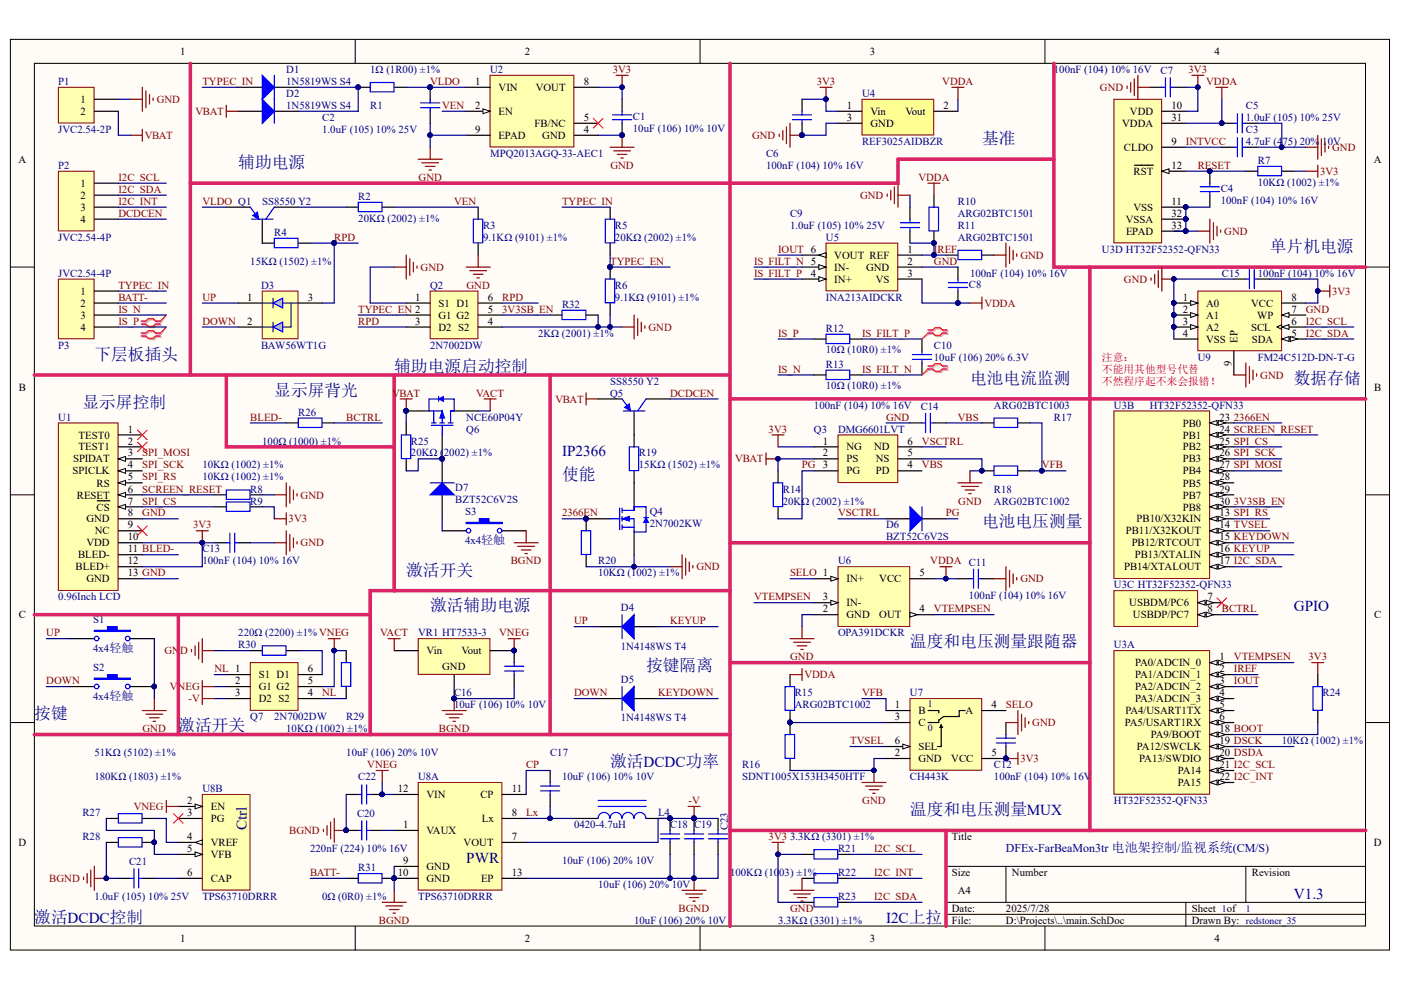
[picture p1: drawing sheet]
<svg xmlns="http://www.w3.org/2000/svg" width="297mm" height="210mm" viewBox="0 0 297 210" stroke-linecap="round" stroke-linejoin="round" font-family="sans-serif">
<defs><g id="words">
<g font-size="3.6" fill="#000080">
<text x="50.5" y="35.6">辅助电源</text>
<text x="208.2" y="30.5">基准</text>
<text x="269.2" y="53.4">单片机电源</text>
<text x="20" y="76.3">下层板插头</text>
<text x="58.1" y="83.9">显示屏背光</text>
<text x="83.6" y="78.8">辅助电源启动控制</text>
<text x="205.7" y="81.3">电池电流监测</text>
<text x="274.3" y="81.3">数据存储</text>
<text x="17.5" y="86.4">显示屏控制</text>
<text x="119.2" y="101.7">使能</text>
<text x="208.2" y="111.8">电池电压测量</text>
<text x="86.1" y="122">激活开关</text>
<text x="91.2" y="129.6">激活辅助电源</text>
<text x="192.9" y="137.2">温度和电压测量跟随器</text>
<text x="137" y="142.3">按键隔离</text>
<text x="7.3" y="152.5">按键</text>
<text x="37.8" y="155.1">激活开关</text>
<text x="129.4" y="162.7">激活DCDC功率</text>
<text x="192.9" y="172.9">温度和电压测量MUX</text>
<text x="7.3" y="195.7">激活DCDC控制</text>
</g>
<g font-size="3.2" fill="#000080">
<text x="119.2" y="96.6">IP2366</text>
<text x="274.3" y="129.6">GPIO</text>
<text x="52.3" y="176.1" transform="rotate(-90 52.3 176.1)">Ctrl</text>
<text x="98.9" y="183">PWR</text>
<text x="274.3" y="190.6">V1.3</text>
<text x="187.9" y="195.7">I2C上拉</text>
</g>
<text font-size="2.5" fill="#000080" x="213.3" y="180.6">DFEx-FarBeaMon3tr 电池架控制/监视系统(CM/S)</text>
<g font-size="2.3">
<text x="38.2" y="11.7">1</text>
<text x="111.3" y="11.7">2</text>
<text x="184.4" y="11.7">3</text>
<text x="257.5" y="11.7">4</text>
<text x="17.1" y="21.8">1</text>
<text x="100.8" y="18">1</text>
<text x="100.8" y="23.1">2</text>
<text x="105.7" y="19.3">VIN</text>
<text x="113.6" y="19.3">VOUT</text>
<text x="123.8" y="18">8</text>
<text x="179.6" y="23.1">1</text>
<text x="200" y="23.1">2</text>
<text x="248.4" y="23.1">10</text>
<text x="17.1" y="24.4">2</text>
<text x="100.8" y="28.2">9</text>
<text x="105.7" y="24.4">EN</text>
<text x="105.7" y="29.5">EPAD</text>
<text x="113.3" y="26.9">FB/NC</text>
<text x="115" y="29.5">GND</text>
<text x="123.8" y="28.2">4</text>
<text x="123.8" y="25.7">5</text>
<text x="179.6" y="25.7">3</text>
<text x="184.6" y="24.4">Vin</text>
<text x="184.6" y="26.9">GND</text>
<text x="192" y="24.4">Vout</text>
<text x="237.9" y="26.9">VDDA</text>
<text x="239.6" y="24.4">VDD</text>
<text x="248.4" y="25.7">31</text>
<text x="3.9" y="34.5">A</text>
<text x="238.3" y="32">CLDO</text>
<text x="248.4" y="30.7">9</text>
<text x="248.4" y="35.8">12</text>
<text x="291.3" y="34.5">A</text>
<text x="17.1" y="39.6">1</text>
<text x="240.3" y="37.1">RST</text>
<text x="17.1" y="42.1">2</text>
<text x="17.1" y="44.7">3</text>
<text x="17.1" y="47.2">4</text>
<text x="238.7" y="47.2">VSSA</text>
<text x="240.3" y="44.7">VSS</text>
<text x="248.4" y="43.4">11</text>
<text x="248.4" y="46">32</text>
<text x="192.4" y="53.6">1</text>
<text x="238.8" y="49.8">EPAD</text>
<text x="248.4" y="48.5">33</text>
<text x="171.9" y="58.7">4</text>
<text x="176.9" y="60">IN+</text>
<text x="176.9" y="57.4">IN-</text>
<text x="176.9" y="54.9">VOUT REF</text>
<text x="183.6" y="57.4">GND</text>
<text x="185.7" y="60">VS</text>
<text x="192.4" y="56.1">2</text>
<text x="192.4" y="58.7">3</text>
<text x="17.1" y="62.5">1</text>
<text x="17.1" y="65">2</text>
<text x="52.4" y="63.8">1</text>
<text x="65.3" y="63.8">3</text>
<text x="88" y="63.8">1</text>
<text x="93" y="65">S1 D1</text>
<text x="103.4" y="63.8">6</text>
<text x="250.8" y="63.8">1</text>
<text x="255.7" y="65">A0</text>
<text x="265.3" y="65">VCC</text>
<text x="273.8" y="63.8">8</text>
<text x="17.1" y="67.6">3</text>
<text x="17.1" y="70.1">4</text>
<text x="52.4" y="68.8">2</text>
<text x="88" y="68.8">3</text>
<text x="93" y="67.6">G1 G2</text>
<text x="93" y="70.1">D2 S2</text>
<text x="103.4" y="68.8">4</text>
<text x="103.4" y="66.3">5</text>
<text x="250.8" y="66.3">2</text>
<text x="250.8" y="68.8">3</text>
<text x="250.8" y="71.4">4</text>
<text x="255.7" y="67.6">A1</text>
<text x="255.7" y="70.1">A2</text>
<text x="265.3" y="70.1">SCL</text>
<text x="266.6" y="67.6">WP</text>
<text x="273.8" y="71.4">5</text>
<text x="273.8" y="68.8">6</text>
<text x="273.8" y="66.3">7</text>
<text x="255.7" y="72.6">VSS</text>
<text x="261.1" y="77.6" transform="rotate(-90 261.1 77.6)">9</text>
<text x="262.4" y="72.6" transform="rotate(-90 262.4 72.6)">EP</text>
<text x="265.4" y="72.6">SDA</text>
<text x="4" y="82.8">B</text>
<text x="291.4" y="82.8">B</text>
<text x="258.5" y="89.2">23</text>
<text x="16.7" y="93">TEST0</text>
<text x="16.7" y="95.5">TEST1</text>
<text x="27.1" y="91.7">1</text>
<text x="27.1" y="94.2">2</text>
<text x="174.5" y="94.2">1</text>
<text x="179.5" y="95.5">NG</text>
<text x="185.3" y="95.5">ND</text>
<text x="192.4" y="94.2">6</text>
<text x="250.8" y="90.4">PB0</text>
<text x="250.8" y="93">PB1</text>
<text x="250.8" y="95.5">PB2</text>
<text x="258.5" y="91.7">24 SCREEN_RESET</text>
<text x="258.5" y="94.2">25 SPI_CS</text>
<text x="15.4" y="100.6">SPICLK</text>
<text x="15.5" y="98.1">SPIDAT</text>
<text x="27.1" y="96.8">3</text>
<text x="27.1" y="99.3">4</text>
<text x="27.1" y="101.9">5</text>
<text x="174.5" y="96.8">2</text>
<text x="179.5" y="98.1">PS</text>
<text x="179.5" y="100.6">PG</text>
<text x="185.7" y="100.6">PD</text>
<text x="185.7" y="98.1">NS</text>
<text x="192.4" y="99.3">4</text>
<text x="192.4" y="96.8">5</text>
<text x="250.8" y="98.1">PB3</text>
<text x="250.8" y="100.6">PB4</text>
<text x="258.5" y="96.8">26 SPI_SCK</text>
<text x="258.5" y="99.3">27 SPI_MOSI</text>
<text x="258.5" y="101.9">28</text>
<text x="16.3" y="105.7">RESET</text>
<text x="20.5" y="103.2">RS</text>
<text x="27.1" y="104.4">6</text>
<text x="27.1" y="107">7</text>
<text x="250.8" y="103.2">PB5</text>
<text x="250.8" y="105.7">PB7</text>
<text x="258.5" y="104.4">29</text>
<text x="258.5" y="107">30</text>
<text x="18.3" y="110.8">GND</text>
<text x="20.1" y="113.3">NC</text>
<text x="20.5" y="108.2">CS</text>
<text x="27.1" y="109.5">8</text>
<text x="27.1" y="112">9</text>
<text x="238.7" y="113.3">PB11/X32KOUT</text>
<text x="241" y="110.8">PB10/X32KIN</text>
<text x="250.8" y="108.2">PB8</text>
<text x="258.5" y="109.5">13 SPI_RS</text>
<text x="258.5" y="112">14 TVSEL</text>
<text x="16.5" y="118.4">BLED-</text>
<text x="18.3" y="115.9">VDD</text>
<text x="27.1" y="114.6">10</text>
<text x="27.1" y="117.1">11 BLED-</text>
<text x="27.1" y="119.7">12</text>
<text x="239.9" y="115.9">PB12/RTCOUT</text>
<text x="240.6" y="118.4">PB13/XTALIN</text>
<text x="258.5" y="114.6">15 KEYDOWN</text>
<text x="258.5" y="117.1">16 KEYUP</text>
<text x="258.5" y="119.7">17 I2C_SDA</text>
<text x="16" y="120.9">BLED+</text>
<text x="18.3" y="123.5">GND</text>
<text x="27.1" y="122.2">13 GND</text>
<text x="179.5" y="123.5">IN+</text>
<text x="186.4" y="123.5">VCC</text>
<text x="195" y="122.2">5</text>
<text x="238.3" y="120.9">PB14/XTALOUT</text>
<text x="4" y="131.1">C</text>
<text x="174.5" y="127.3">3</text>
<text x="174.5" y="129.8">2</text>
<text x="179.5" y="128.5">IN-</text>
<text x="179.5" y="131.1">GND</text>
<text x="186.4" y="131.1">OUT</text>
<text x="195" y="129.8">4</text>
<text x="239.4" y="128.5">USBDM/PC6</text>
<text x="240.2" y="131.1">USBDP/PC7</text>
<text x="256" y="127.3">7</text>
<text x="256" y="129.8">8</text>
<text x="291.4" y="131.1">C</text>
<text x="54.8" y="143.8">S1 D1</text>
<text x="65.3" y="142.5">6</text>
<text x="90.4" y="138.7">Vin</text>
<text x="93.7" y="142">GND</text>
<text x="97.8" y="138.7">Vout</text>
<text x="240.7" y="141.3">PA0/ADCIN_0</text>
<text x="240.7" y="143.8">PA1/ADCIN_1</text>
<text x="258.5" y="140">1</text>
<text x="258.5" y="142.5">2</text>
<text x="49.9" y="145.1">2</text>
<text x="49.9" y="147.6">3</text>
<text x="54.8" y="146.3">G1 G2</text>
<text x="54.8" y="148.9">D2 S2</text>
<text x="65.3" y="147.6">4</text>
<text x="65.3" y="145.1">5</text>
<text x="240.7" y="146.3">PA2/ADCIN_2</text>
<text x="240.7" y="148.9">PA3/ADCIN_3</text>
<text x="258.5" y="145.1">3</text>
<text x="258.5" y="147.6">4</text>
<text x="189.8" y="150.1">1</text>
<text x="189.8" y="152.7">3</text>
<text x="194.7" y="151.4">B</text>
<text x="194.7" y="154">C</text>
<text x="204.7" y="151.4">A</text>
<text x="210.2" y="150.1">4</text>
<text x="238.5" y="154">PA5/USART1RX</text>
<text x="238.6" y="151.4">PA4/USART1TX</text>
<text x="258.5" y="150.1">5</text>
<text x="258.5" y="152.7">6</text>
<text x="258.5" y="155.3">18 BOOT</text>
<text x="189.8" y="160.3">2</text>
<text x="189.8" y="157.8">6</text>
<text x="194.7" y="161.6">GND</text>
<text x="194.7" y="159.1">SEL</text>
<text x="201.7" y="161.6">VCC</text>
<text x="210.2" y="160.3">5</text>
<text x="241" y="159.1">PA12/SWCLK</text>
<text x="241.6" y="161.6">PA13/SWDIO</text>
<text x="244" y="156.5">PA9/BOOT</text>
<text x="258.5" y="157.8">19 DSCK</text>
<text x="258.5" y="160.3">20 DSDA</text>
<text x="84.3" y="167.9">12</text>
<text x="108.5" y="167.9">11</text>
<text x="249.7" y="164.1">PA14</text>
<text x="249.7" y="166.7">PA15</text>
<text x="258.5" y="162.9">21 I2C_SCL</text>
<text x="258.5" y="165.4">22 I2C_INT</text>
<text x="39.7" y="170.5">2</text>
<text x="39.7" y="173">3</text>
<text x="44.7" y="171.8">EN</text>
<text x="90.4" y="169.2">VIN</text>
<text x="101.9" y="169.2">CP</text>
<text x="108.5" y="173">8</text>
<text x="3.9" y="179.4">D</text>
<text x="39.7" y="178.1">4</text>
<text x="44.7" y="174.3">PG</text>
<text x="44.7" y="179.4">VREF</text>
<text x="85.5" y="175.6">1</text>
<text x="90.4" y="176.8">VAUX</text>
<text x="98.3" y="179.4">VOUT</text>
<text x="102.2" y="174.3">Lx</text>
<text x="108.5" y="178.1">7</text>
<text x="201.8" y="178.1">Title</text>
<text x="291.3" y="179.4">D</text>
<text x="39.7" y="180.6">5</text>
<text x="39.7" y="185.8">6</text>
<text x="44.7" y="181.9">VFB</text>
<text x="84.3" y="185.8">10</text>
<text x="85.5" y="183.2">9</text>
<text x="90.4" y="184.5">GND</text>
<text x="108.5" y="185.8">13</text>
<text x="201.8" y="185.8">Size</text>
<text x="214.6" y="185.8">Number</text>
<text x="265.4" y="185.8">Revision</text>
<text x="44.7" y="187">CAP</text>
<text x="90.4" y="187">GND</text>
<text x="102" y="187">EP</text>
<text x="203.1" y="189.6">A4</text>
<text x="201.8" y="193.4">Date:</text>
<text x="201.8" y="195.9">File:</text>
<text x="213.3" y="193.4">2025/7/28</text>
<text x="213.3" y="195.9">D:\Projects\..\main.SchDoc</text>
<text x="252.7" y="193.4">Sheet 1of</text>
<text x="252.7" y="195.9">Drawn By: redstoner_35</text>
<text x="38.2" y="199.7">1</text>
<text x="111.3" y="199.7">2</text>
<text x="184.4" y="199.7">3</text>
<text x="257.5" y="199.7">4</text>
</g>
<g font-size="2.3" fill="#000080">
<text x="60.7" y="15.5">D1</text>
<text x="78.5" y="15.5">1Ω (1R00) ±1%</text>
<text x="103.9" y="15.5">U2</text>
<text x="223.4" y="15.5">100nF (104) 10% 16V</text>
<text x="246.1" y="15.7">C7</text>
<text x="12.4" y="18">P1</text>
<text x="60.7" y="18">1N5819WS S4</text>
<text x="60.7" y="20.5">D2</text>
<text x="60.7" y="23.1">1N5819WS S4</text>
<text x="78.5" y="23.1">R1</text>
<text x="182.8" y="20.5">U4</text>
<text x="264.2" y="23.1">C5</text>
<text x="12.4" y="28.2">JVC2.54-2P</text>
<text x="68.3" y="25.7">C2</text>
<text x="68.3" y="28.2">1.0uF (105) 10% 25V</text>
<text x="134.2" y="25.4">C1</text>
<text x="134.2" y="27.9">10uF (106) 10% 10V</text>
<text x="264.2" y="28.2">C3</text>
<text x="264.2" y="25.7">1.0uF (105) 10% 25V</text>
<text x="12.4" y="35.8">P2</text>
<text x="103.9" y="33.3">MPQ2013AGQ-33-AEC1</text>
<text x="162.4" y="33.3">C6</text>
<text x="162.4" y="35.8">100nF (104) 10% 16V</text>
<text x="182.8" y="30.7">REF3025AIDBZR</text>
<text x="264.2" y="30.7">4.7uF (475) 20% 10V</text>
<text x="266.7" y="34.8">R7</text>
<text x="258.8" y="40.6">C4</text>
<text x="266.7" y="39.4">10KΩ (1002) ±1%</text>
<text x="55.6" y="43.4">SS8550 Y2</text>
<text x="76" y="42.4">R2</text>
<text x="76" y="47">20KΩ (2002) ±1%</text>
<text x="167.5" y="46">C9</text>
<text x="203.1" y="43.4">R10</text>
<text x="203.1" y="46">ARG02BTC1501</text>
<text x="258.8" y="43.2">100nF (104) 10% 16V</text>
<text x="12.4" y="51.1">JVC2.54-4P</text>
<text x="58.1" y="50.1">R4</text>
<text x="102.4" y="48.5">R3</text>
<text x="102.4" y="51.1">9.1KΩ (9101) ±1%</text>
<text x="130.4" y="48.5">R5</text>
<text x="130.4" y="51.1">20KΩ (2002) ±1%</text>
<text x="167.5" y="48.5">1.0uF (105) 10% 25V</text>
<text x="175.1" y="51.1">U5</text>
<text x="203.1" y="48.5">R11</text>
<text x="203.1" y="51.1">ARG02BTC1501</text>
<text x="233.6" y="53.6">U3D HT32F52352-QFN33</text>
<text x="12.4" y="58.7">JVC2.54-4P</text>
<text x="53.1" y="56.1">15KΩ (1502) ±1%</text>
<text x="205.7" y="58.7">100nF (104) 10% 16V</text>
<text x="259.1" y="58.7">C15</text>
<text x="266.7" y="58.7">100nF (104) 10% 16V</text>
<text x="55.4" y="61.2">D3</text>
<text x="91.2" y="61.2">Q2</text>
<text x="119.2" y="65.3">R32</text>
<text x="130.4" y="61.2">R6</text>
<text x="130.4" y="63.8">9.1KΩ (9101) ±1%</text>
<text x="175.1" y="63.8">INA213AIDCKR</text>
<text x="205.4" y="61">C8</text>
<text x="114.1" y="71.4">2KΩ (2001) ±1%</text>
<text x="175.1" y="70.4">R12</text>
<text x="12.4" y="73.9">P3</text>
<text x="55.4" y="73.9">BAW56WT1G</text>
<text x="91.2" y="73.9">2N7002DW</text>
<text x="175.1" y="74.9">10Ω (10R0) ±1%</text>
<text x="198" y="73.9">C10</text>
<text x="198" y="76.5">10uF (106) 20% 6.3V</text>
<text x="254" y="76.5">U9</text>
<text x="266.7" y="76.5">FM24C512D-DN-T-G</text>
<text x="129.4" y="81.6">SS8550 Y2</text>
<text x="175.1" y="78">R13</text>
<text x="175.1" y="82.6">10Ω (10R0) ±1%</text>
<text x="12.4" y="89.2">U1</text>
<text x="63.2" y="88.2">R26</text>
<text x="98.9" y="89.2">NCE60P04Y</text>
<text x="129.4" y="84.1">Q5</text>
<text x="172.6" y="86.6">100nF (104) 10% 16V</text>
<text x="195.2" y="86.9">C14</text>
<text x="210.7" y="86.6">ARG02BTC1003</text>
<text x="223.4" y="89.2">R17</text>
<text x="236.2" y="86.6">U3B</text>
<text x="243.8" y="86.6">HT32F52352-QFN33</text>
<text x="55.6" y="94.2">100Ω (1000) ±1%</text>
<text x="87.1" y="94.2">R25</text>
<text x="98.9" y="91.7">Q6</text>
<text x="172.6" y="91.7">Q3</text>
<text x="177.7" y="91.7">DMG6601LVT</text>
<text x="42.9" y="101.9">10KΩ (1002) ±1%</text>
<text x="42.9" y="99.3">10KΩ (1002) ±1%</text>
<text x="87.1" y="96.8">20KΩ (2002) ±1%</text>
<text x="135.5" y="96.8">R19</text>
<text x="135.5" y="99.3">15KΩ (1502) ±1%</text>
<text x="53.1" y="104.4">R8</text>
<text x="53.1" y="107">R9</text>
<text x="96.5" y="104.2">D7</text>
<text x="96.5" y="106.7">BZT52C6V2S</text>
<text x="166" y="104.4">R14</text>
<text x="166" y="107">20KΩ (2002) ±1%</text>
<text x="210.7" y="104.4">R18</text>
<text x="210.7" y="107">ARG02BTC1002</text>
<text x="98.6" y="109.3">S3</text>
<text x="137.7" y="109.3">Q4</text>
<text x="137.7" y="111.8">2N7002KW</text>
<text x="187.9" y="112">D6</text>
<text x="42.9" y="117.1">C13</text>
<text x="42.9" y="119.7">100nF (104) 10% 16V</text>
<text x="98.6" y="115.3">4x4轻触</text>
<text x="126.8" y="119.7">R20</text>
<text x="177.7" y="119.7">U6</text>
<text x="187.9" y="114.6">BZT52C6V2S</text>
<text x="126.8" y="122.2">10KΩ (1002) ±1%</text>
<text x="236.2" y="124.7">U3C HT32F52352-QFN33</text>
<text x="12.4" y="127.3">0.96Inch LCD</text>
<text x="131.7" y="129.6">D4</text>
<text x="205.4" y="127">100nF (104) 10% 16V</text>
<text x="19.8" y="132.1">S1</text>
<text x="50.5" y="137.5">R30</text>
<text x="50.5" y="134.9">220Ω (2200) ±1% VNEG</text>
<text x="88.7" y="134.9">VR1 HT7533-3</text>
<text x="131.7" y="137.7">1N4148WS T4</text>
<text x="177.7" y="134.9">OPA391DCKR</text>
<text x="236.2" y="137.5">U3A</text>
<text x="19.8" y="138.2">4x4轻触</text>
<text x="19.8" y="142.3">S2</text>
<text x="19.8" y="148.4">4x4轻触</text>
<text x="96.3" y="147.6">C16</text>
<text x="131.7" y="144.8">D5</text>
<text x="168.5" y="147.6">R15</text>
<text x="192.9" y="147.6">U7</text>
<text x="280.4" y="147.6">R24</text>
<text x="53.1" y="152.7">Q7</text>
<text x="58.1" y="152.7">2N7002DW</text>
<text x="60.7" y="155.3">10KΩ (1002) ±1%</text>
<text x="73.4" y="152.7">R29</text>
<text x="96.3" y="150.1">10uF (106) 10% 10V</text>
<text x="131.7" y="152.9">1N4148WS T4</text>
<text x="168.5" y="150.1">ARG02BTC1002</text>
<text x="20" y="160.3">51KΩ (5102) ±1%</text>
<text x="73.4" y="160.3">10uF (106) 20% 10V</text>
<text x="116.6" y="160.3">C17</text>
<text x="271.8" y="157.8">10KΩ (1002) ±1%</text>
<text x="20" y="165.4">180KΩ (1803) ±1%</text>
<text x="42.9" y="167.9">U8B</text>
<text x="76" y="165.4">C22</text>
<text x="88.7" y="165.4">U8A</text>
<text x="119.2" y="165.4">10uF (106) 10% 10V</text>
<text x="157.3" y="162.9">R16</text>
<text x="157.3" y="165.4">SDNT1005X153H3450HTF</text>
<text x="192.9" y="165.4">CH443K</text>
<text x="210.7" y="162.9">C12</text>
<text x="210.7" y="165.4">100nF (104) 10% 16V</text>
<text x="17.5" y="173">R27</text>
<text x="75.7" y="173.3">C20</text>
<text x="139.5" y="173">L4</text>
<text x="236.2" y="170.5">HT32F52352-QFN33</text>
<text x="17.5" y="178.1">R28</text>
<text x="121.7" y="175.6">0420-4.7uH</text>
<text x="142.1" y="175.6">C18 C19</text>
<text x="154.3" y="176.1" transform="rotate(-90 154.3 176.1)">C23</text>
<text x="167.5" y="178.1">3.3KΩ (3301) ±1%</text>
<text x="27.4" y="183.5">C21</text>
<text x="65.8" y="180.6">220nF (224) 10% 16V</text>
<text x="76" y="184.7">R31</text>
<text x="119.2" y="183.2">10uF (106) 20% 10V</text>
<text x="154.8" y="185.8">100KΩ (1003) ±1%</text>
<text x="177.7" y="180.6">R21</text>
<text x="177.7" y="185.8">R22</text>
<text x="20" y="190.8">1.0uF (105) 10% 25V</text>
<text x="42.9" y="190.8">TPS63710DRRR</text>
<text x="68.3" y="190.8">0Ω (0R0) ±1%</text>
<text x="88.7" y="190.8">TPS63710DRRR</text>
<text x="126.8" y="188.3">10uF (106) 20% 10V</text>
<text x="177.7" y="190.8">R23</text>
<text x="134.4" y="195.9">10uF (106) 20% 10V</text>
<text x="165" y="195.9">3.3KΩ (3301) ±1%</text>
</g>
<g font-size="2.3" fill="#800000">
<text x="129.9" y="15.5">3V3</text>
<text x="252" y="15.5">3V3</text>
<text x="33.2" y="21.8">GND</text>
<text x="42.9" y="18">TYPEC_IN</text>
<text x="91.2" y="18">VLDO</text>
<text x="93.7" y="23.1">VEN</text>
<text x="173.2" y="18">3V3</text>
<text x="199.8" y="18">VDDA</text>
<text x="233.2" y="19.3">GND</text>
<text x="255.7" y="18">VDDA</text>
<text x="30.7" y="29.5">VBAT</text>
<text x="41.5" y="24.4">VBAT</text>
<text x="159.5" y="29.5">GND</text>
<text x="129.4" y="35.8">GND</text>
<text x="251.4" y="30.7">INTVCC</text>
<text x="254" y="35.8">RESET</text>
<text x="282.4" y="32">GND</text>
<text x="25.1" y="40.9">I2C_SDA</text>
<text x="25.1" y="38.3">I2C_SCL</text>
<text x="88.7" y="38.3">GND</text>
<text x="194.7" y="38.3">VDDA</text>
<text x="279.9" y="37.1">3V3</text>
<text x="25.1" y="43.4">I2C_INT</text>
<text x="25.1" y="46">DCDCEN</text>
<text x="42.9" y="43.4">VLDO Q1</text>
<text x="96.3" y="43.4">VEN</text>
<text x="119.2" y="43.4">TYPEC_IN</text>
<text x="182.4" y="42.1">GND</text>
<text x="70.9" y="51.1">RPD</text>
<text x="165" y="53.6">IOUT 6</text>
<text x="198" y="53.6">IREF</text>
<text x="259.6" y="49.8">GND</text>
<text x="89.2" y="57.4">GND</text>
<text x="129.4" y="56.1">TYPEC_EN</text>
<text x="159.9" y="58.7">IS_FILT_P</text>
<text x="159.9" y="56.1">IS_FILT_N 5</text>
<text x="198" y="56.1">GND</text>
<text x="216.3" y="54.9">GND</text>
<text x="238.3" y="60">GND</text>
<text x="25.1" y="61.2">TYPEC_IN</text>
<text x="25.1" y="63.8">BATT-</text>
<text x="42.9" y="63.8">UP</text>
<text x="98.9" y="61.2">GND</text>
<text x="106.5" y="63.8">RPD</text>
<text x="208.7" y="65">VDDA</text>
<text x="282.4" y="62.5">3V3</text>
<text x="25.1" y="68.8">IS_P</text>
<text x="25.1" y="66.3">IS_N</text>
<text x="42.9" y="68.8">DOWN</text>
<text x="76" y="68.8">RPD</text>
<text x="76" y="66.3">TYPEC_EN 2</text>
<text x="106.5" y="66.3">3V3SB_EN</text>
<text x="137.5" y="70.1">GND</text>
<text x="165" y="71.4">IS_P</text>
<text x="182.8" y="71.4">IS_FILT_P</text>
<text x="276.8" y="71.4">I2C_SDA</text>
<text x="276.8" y="68.8">I2C_SCL</text>
<text x="276.8" y="66.3">GND</text>
<text x="165" y="79">IS_N</text>
<text x="182.8" y="79">IS_FILT_N</text>
<text x="267.2" y="80.3">GND</text>
<text x="53.1" y="89.2">BLED-</text>
<text x="73.4" y="89.2">BCTRL</text>
<text x="83.1" y="84.1">VBAT</text>
<text x="100.9" y="84.1">VACT</text>
<text x="117.8" y="85.4">VBAT</text>
<text x="142.1" y="84.1">DCDCEN</text>
<text x="187.9" y="89.2">GND</text>
<text x="203.1" y="89.2">VBS</text>
<text x="261.6" y="89.2">2366EN</text>
<text x="163" y="91.7">3V3</text>
<text x="195.5" y="94.2">VSCTRL</text>
<text x="30.2" y="99.3">SPI_SCK</text>
<text x="30.2" y="96.8">SPI_MOSI</text>
<text x="30.2" y="101.9">SPI_RS</text>
<text x="155.9" y="98.1">VBAT</text>
<text x="170" y="99.3">PG 3</text>
<text x="195.5" y="99.3">VBS</text>
<text x="220.9" y="99.3">VFB</text>
<text x="30.2" y="107">SPI_CS</text>
<text x="30.2" y="104.4">SCREEN_RESET</text>
<text x="63.7" y="105.7">GND</text>
<text x="203.2" y="107">GND</text>
<text x="261.6" y="107">3V3SB_EN</text>
<text x="30.2" y="109.5">GND</text>
<text x="40.9" y="112">3V3</text>
<text x="61.2" y="110.8">3V3</text>
<text x="119.2" y="109.5">2366EN</text>
<text x="177.7" y="109.5">VSCTRL</text>
<text x="200.5" y="109.5">PG</text>
<text x="63.7" y="115.9">GND</text>
<text x="108.3" y="119.7">BGND</text>
<text x="197.2" y="119.7">VDDA C11</text>
<text x="147.6" y="120.9">GND</text>
<text x="167.5" y="122.2">SELO 1</text>
<text x="216.3" y="123.5">GND</text>
<text x="159.9" y="127.3">VTEMPSEN</text>
<text x="198" y="129.8">VTEMPSEN</text>
<text x="259.1" y="129.8">BCTRL</text>
<text x="9.8" y="134.9">UP</text>
<text x="80.6" y="134.9">VACT</text>
<text x="105.8" y="134.9">VNEG</text>
<text x="121.7" y="132.4">UP</text>
<text x="142.1" y="132.4">KEYUP</text>
<text x="34.9" y="138.7">GND</text>
<text x="45.5" y="142.5">NL 1</text>
<text x="167.5" y="140">GND</text>
<text x="170.5" y="143.8">VDDA</text>
<text x="261.6" y="142.5">IREF</text>
<text x="261.6" y="140">VTEMPSEN</text>
<text x="277.4" y="140">3V3</text>
<text x="9.8" y="145.1">DOWN</text>
<text x="36" y="146.3">VNEG</text>
<text x="39.9" y="148.9">-V</text>
<text x="68.3" y="147.6">NL</text>
<text x="121.7" y="147.6">DOWN</text>
<text x="139.5" y="147.6">KEYDOWN</text>
<text x="182.8" y="147.6">VFB</text>
<text x="261.6" y="145.1">IOUT</text>
<text x="30.2" y="155.3">GND</text>
<text x="93.1" y="155.3">BGND</text>
<text x="213.3" y="150.1">SELO</text>
<text x="218.9" y="154">GND</text>
<text x="180.2" y="157.8">TVSEL</text>
<text x="216.3" y="161.6">3V3</text>
<text x="77.9" y="162.9">VNEG</text>
<text x="111.6" y="162.9">CP</text>
<text x="28.4" y="171.8">VNEG</text>
<text x="111.6" y="173">Lx</text>
<text x="146" y="170.5">-V</text>
<text x="182.8" y="170.5">GND</text>
<text x="61.3" y="176.8">BGND</text>
<text x="163" y="178.1">3V3</text>
<text x="65.8" y="185.8">BATT-</text>
<text x="185.3" y="185.8">I2C_INT</text>
<text x="185.3" y="180.6">I2C_SCL</text>
<text x="10.5" y="187">BGND</text>
<text x="185.3" y="190.8">I2C_SDA</text>
<text x="80.3" y="195.9">BGND</text>
<text x="143.9" y="193.4">BGND</text>
<text x="167.5" y="193.4">GND</text>
</g>
<g font-size="2.3" fill="#f00">
<text x="233.6" y="76.5">注意：</text>
<text x="233.6" y="79.1">不能用其他型号代替</text>
<text x="233.6" y="81.6">不然程序起不来会报错！</text>
</g>
<g font-size="2.1" fill="#000080">
<text x="196.7" y="149.9">1</text>
<text x="196.7" y="155.1">0</text>
<text x="264.2" y="193.4">1</text>
</g>
</g></defs>
<g fill="#fffcf8" stroke="#000" stroke-width=".21">
<path d="M2.2 8.3h292.4v193.1h-292.4z"/>
<path d="M7.3 13.4h282.2v182.9h-282.2z"/>
</g>
<g fill="none" stroke="#000" stroke-width=".21">
<path d="M75.3 8.3v5.1M148.4 8.3v5.1M221.5 8.3v5.1M2.2 56.6h5.1M289.6 56.6h5.1M2.2 104.9h5.1M289.6 104.9h5.1M2.2 153.2h5.1M289.6 153.2h5.1M289.6 176.1h-89v20.3M75.3 196.4v5.1M148.4 196.4v5.1"/>
<path d="M200.6 183.7h89M200.6 191.3h89M200.6 193.9h89M213.3 183.7v7.6M221.5 196.4v5.1M251.4 191.3v5.1M264.1 183.7v7.6"/>
</g>
<path d="M12.4 18.5h7.6v7.6h-7.6z" fill="#ffffb0" stroke="#800000" stroke-width=".21"/>
<path d="M20 21.1h5.1M20 23.6h5.1" fill="none" stroke="#000" stroke-width=".25"/>
<path d="M30.2 18.5v5.1M30.9 19.3v3.5M27.6 21.1h2.6M27.6 28.7h2.6M30.2 27.4v2.5M31.7 20v2.1M32.5 20.8v.5" fill="none" stroke="#800000" stroke-width=".25"/>
<path d="M25.1 23.6v5.1h2.5M25.1 21.1h2.5" fill="none" stroke="#000080" stroke-width=".25"/>
<path d="M12.4 36.3h7.6v12.7h-7.6z" fill="#ffffb0" stroke="#800000" stroke-width=".21"/>
<path d="M20 38.8h5.1M20 41.4h5.1M20 43.9h5.1M20 46.5h5.1" fill="none" stroke="#000" stroke-width=".25"/>
<path d="M25.1 38.8h10.2M25.1 41.4h10.2M25.1 43.9h10.2M25.1 46.5h10.2" fill="none" stroke="#000080" stroke-width=".25"/>
<path d="M12.4 59.2h7.6v12.6h-7.6z" fill="#ffffb0" stroke="#800000" stroke-width=".21"/>
<path d="M20 61.7h5.1M20 64.3h5.1M20 66.8h5.1M20 69.3h5.1" fill="none" stroke="#000" stroke-width=".25"/>
<path d="M25.1 61.7h10.2" fill="none" stroke="#000080" stroke-width=".25"/>
<path d="M12.4 89.7h12.6v35.5h-12.6z" fill="#ffffb0" stroke="#800000" stroke-width=".21"/>
<path d="M25.1 92.2h5.1M25.1 94.7h5.1M25.1 97.3h5.1" fill="none" stroke="#000" stroke-width=".25"/>
<path d="M25.1 97.3l1.5-.5v1z" fill="#fffcf8"/>
<path d="M25.1 97.3l1.5-.5v1z" fill="none" stroke="#000" stroke-width=".21"/>
<path d="M25.1 99.8h5.1" fill="none" stroke="#000" stroke-width=".25"/>
<path d="M25.1 99.8l1.5-.5v1z" fill="#fffcf8"/>
<path d="M25.1 99.8l1.5-.5v1z" fill="none" stroke="#000" stroke-width=".21"/>
<path d="M25.1 102.4h5.1" fill="none" stroke="#000" stroke-width=".25"/>
<path d="M25.1 102.4l1.5-.5v1z" fill="#fffcf8"/>
<path d="M25.1 102.4l1.5-.5v1z" fill="none" stroke="#000" stroke-width=".21"/>
<path d="M25.1 104.9h5.1" fill="none" stroke="#000" stroke-width=".25"/>
<path d="M25.1 104.9l1.5-.5v1z" fill="#fffcf8"/>
<path d="M25.1 104.9l1.5-.5v1z" fill="none" stroke="#000" stroke-width=".21"/>
<path d="M25.1 107.5h5.1" fill="none" stroke="#000" stroke-width=".25"/>
<path d="M25.1 107.5l1.5-.6v1.1z" fill="#fffcf8"/>
<path d="M25.1 107.5l1.5-.6v1.1z" fill="none" stroke="#000" stroke-width=".21"/>
<path d="M20.6 106.2h2.7M25.1 110h5.1M25.1 112.5h5.1M25.1 115.1h5.1M25.1 117.6h5.1M14.9 135.4h5.1M25.1 120.2h5.1M25.1 122.7h5.1M27.6 135.4h5.1" fill="none" stroke="#000" stroke-width=".25"/>
<path d="M40.3 13.4v66.1h-33" fill="none" stroke="#da2467" stroke-width=".76"/>
<path d="M20 133.6h2.8v-.7h2v.7h2.8v.3h-7.6z" fill-rule="evenodd" fill="#00f"/>
<g fill="none" stroke="#00f" stroke-width=".25">
<path d="M20 133.6h2.8v-.7h2v.7h2.8v.3h-7.6z"/>
<circle cx="20.5" cy="135.4" r=".48"/>
<circle cx="27.1" cy="135.4" r=".49"/>
</g>
<path d="M9.8 135.4h5.1" fill="none" stroke="#000080" stroke-width=".25"/>
<path d="M14.9 145.6h5.1M27.6 145.6h5.1" fill="none" stroke="#000" stroke-width=".25"/>
<circle cx="32.7" cy="145.5" r=".48" fill="#000080" stroke="#000080" stroke-width=".21"/>
<path d="M20 143.8h2.8v-.8h2v.8h2.8v.2h-7.6z" fill-rule="evenodd" fill="#00f"/>
<g fill="none" stroke="#00f" stroke-width=".25">
<path d="M20 143.8h2.8v-.8h2v.8h2.8v.2h-7.6z"/>
<circle cx="20.5" cy="145.5" r=".48"/>
<circle cx="27.1" cy="145.5" r=".49"/>
</g>
<circle cx="32.7" cy="145.5" r=".48" fill="#000080" stroke="#000080" stroke-width=".21"/>
<path d="M32.7 135.4v12.7M9.8 145.6h5.1" fill="none" stroke="#000080" stroke-width=".25"/>
<path d="M30.2 150.7h5.1M30.9 151.4h3.6M31.7 152.2h2M32.5 152.9h.5M32.7 148.1v2.6" fill="none" stroke="#800000" stroke-width=".25"/>
<path d="M55.6 61.7h7.6v10.1h-7.6z" fill="#ffffb0" stroke="#800000" stroke-width=".21"/>
<path d="M50.5 64.3h5.1M50.5 69.3h5.1M63.2 64.3h5.1" fill="none" stroke="#000" stroke-width=".25"/>
<path d="M55.6 64.3h7.6M61.7 64.3v5h-6.1" fill="none" stroke="#11037f" stroke-width=".25"/>
<path d="M57.9 69.3l2-1v2.1z" fill="#c0c0c0"/>
<path d="M57.9 69.3l2-1v2.1z" fill="none" stroke="#00f" stroke-width=".25"/>
<path d="M57.9 64.3l2-1.1v2.1z" fill="#c0c0c0"/>
<path d="M57.9 64.3l2-1.1v2.1z" fill="none" stroke="#00f" stroke-width=".25"/>
<path d="M57.9 63.2v2.1M57.9 68.3v2.1" fill="none" stroke="#11037f" stroke-width=".25"/>
<path d="M103.9 16h17.8v15.2h-17.8z" fill="#ffffb0" stroke="#800000" stroke-width=".21"/>
<path d="M98.8 18.5h5.1M98.8 23.6h5.1" fill="none" stroke="#000" stroke-width=".25"/>
<path d="M102.4 23.1l1.5 .5-1.5 .5z" fill="#fffcf8"/>
<path d="M102.4 23.1l1.5 .5-1.5 .5z" fill="none" stroke="#000" stroke-width=".21"/>
<path d="M50.5 18.5h5.1M58.1 18.5h5.1M121.7 18.5h5.1M98.8 28.7h5.1M121.7 28.7h5.1M121.7 26.1h5.1" fill="none" stroke="#000" stroke-width=".25"/>
<path d="M55.6 16l2.5 2.5-2.5 2.6z" fill="#00f"/>
<path d="M55.6 16l2.5 2.5-2.5 2.6zM58.1 16v5.1" fill="none" stroke="#00f" stroke-width=".25"/>
<path d="M50.5 23.6h5.1M58.1 23.6h5.1" fill="none" stroke="#000" stroke-width=".25"/>
<path d="M55.6 21.1l2.5 2.5-2.5 2.5z" fill="#00f"/>
<path d="M78.5 17.5h5v2h-5zM55.6 21.1l2.5 2.5-2.5 2.5zM58.1 21.1v5M89.2 21.8h4M89.2 22.8h4M91.2 21.1v.7M91.2 22.8v.8M53.1 43.9l1.2 1.8M53.3 46.5h4.6M58.1 43.9l-1.7 2.6" fill="none" stroke="#00f" stroke-width=".25"/>
<path d="M76 18.5h2.5M83.6 18.5h2.5M91.2 18.5v2.6M91.2 23.6v2.5M48 43.9h5.1M55.6 46.5v5M58.1 43.9h5.1" fill="none" stroke="#000" stroke-width=".25"/>
<g fill="#000080" stroke="#000080" stroke-width=".21">
<circle cx="75.9" cy="18.5" r=".49"/>
<circle cx="91.2" cy="18.5" r=".49"/>
<circle cx="91.2" cy="28.7" r=".49"/>
</g>
<path d="M42.9 18.5h7.6M63.2 18.5h12.8v5.1h-12.8M86.1 18.5h12.7M91.2 26.1v2.6h7.6M91.2 28.7v2.5M93.8 23.6h5" fill="none" stroke="#000080" stroke-width=".25"/>
<path d="M48 22.3v2.6M48 23.6h2.5M88.7 33.8h5.1M89.4 34.5h3.6M90.2 35.3h2M91 36h.5M91.2 31.2v2.6" fill="none" stroke="#800000" stroke-width=".25"/>
<path d="M53.6 45.7l1-.8 .2 1.6z" fill="#00f"/>
<path d="M53.6 45.7l1-.8 .2 1.6z" fill="none" stroke="#00f" stroke-width=".21"/>
<path d="M125.8 25.1l2 2.1M127.8 25.1l-2 2.1" fill="none" stroke="#f00" stroke-width=".21"/>
<path d="M131.9 21.1v2.5M131.9 26.1v2.6" fill="none" stroke="#000" stroke-width=".25"/>
<g fill="#000080" stroke="#000080" stroke-width=".21">
<circle cx="131.9" cy="28.7" r=".48"/>
<circle cx="131.9" cy="18.5" r=".48"/>
<circle cx="70.8" cy="51.5" r=".49"/>
</g>
<path d="M129.9 24.4h4M129.9 25.4h4M131.9 23.6v.8M131.9 25.4v.7" fill="none" stroke="#00f" stroke-width=".25"/>
<path d="M130.6 16h2.6M131.9 16v2.5M129.4 31.2h5M130.1 32h3.6M130.9 32.7h2M131.6 33.5h.6M131.9 28.7v2.5" fill="none" stroke="#800000" stroke-width=".25"/>
<path d="M126.8 18.5h5.1v2.6M126.8 28.7h5.1M42.9 43.9h5.1M65.8 51.5h5.1v12.8h-2.6M42.9 64.3h7.6M42.9 69.3h7.6" fill="none" stroke="#000080" stroke-width=".25"/>
<path d="M154.8 13.4v25.4h-114.5" fill="none" stroke="#da2467" stroke-width=".76"/>
<path d="M91.2 61.7h10.1v10.1h-10.1z" fill="#ffffb0" stroke="#800000" stroke-width=".21"/>
<g fill="none" stroke="#000" stroke-width=".25">
<path d="M55.6 51.5h2.5M63.2 51.5h2.6M73.4 43.9h2.6M81 43.9h2.6M101.4 43.9v2.6M101.4 51.5v2.6M129.4 43.9v2.6M129.4 51.5v2.6M129.4 56.6v2.6M86.1 64.3h5.1M86.1 66.8h5.1M86.1 69.3h5.1"/>
<path d="M101.4 64.3h5.1M101.4 66.8h5.1M101.4 69.3h5.1M129.4 64.3v2.5"/>
</g>
<g fill="none" stroke="#800000" stroke-width=".25">
<path d="M83.6 56.6h2.5M86.1 54.1v5.1M86.9 54.9v3.5M87.6 55.6v2M88.4 56.4v.5M98.8 56.6h5.1M99.6 57.4h3.6M100.4 58.2h2M101.1 58.9h.5M101.4 54.1v2.5M131.9 69.3h2.5M134.4 66.8v5.1"/>
<path d="M135.2 67.6v3.5M136 68.3v2.1M136.7 69.1v.5"/>
</g>
<path d="M63.2 43.9h10.2M70.9 51.5h5.1M83.6 56.6h-5.1v7.7h7.6M83.6 43.9h17.8M119.2 43.9h10.2M129.4 54.1v2.5h12.7M76 66.8h10.1M76 69.3h10.1M106.5 64.3h7.6M129.4 66.8v2.5" fill="none" stroke="#000080" stroke-width=".25"/>
<g fill="#000080" stroke="#000080" stroke-width=".21">
<circle cx="70.8" cy="51.5" r=".49"/>
<circle cx="129.3" cy="56.6" r=".48"/>
<circle cx="129.3" cy="69.3" r=".48"/>
</g>
<path d="M58.1 50.5h5.1v2h-5.1zM76 42.9h5v2h-5zM100.4 46.5h1.9v5h-1.9zM128.3 46.5h2v5h-2zM128.3 59.2h2v5h-2z" fill="none" stroke="#00f" stroke-width=".25"/>
<path d="M236.2 138h20.3v30.4h-20.3z" fill="#ffffb0" stroke="#800000" stroke-width=".21"/>
<path d="M256.5 140.5h5.1" fill="none" stroke="#000" stroke-width=".25"/>
<path d="M256.5 140.5l1.5-.5v1z" fill="#fffcf8"/>
<path d="M256.5 140.5l1.5-.5v1z" fill="none" stroke="#000" stroke-width=".21"/>
<path d="M258.3 140l1.5 .5-1.5 .5z" fill="#fffcf8"/>
<path d="M258.3 140l1.5 .5-1.5 .5z" fill="none" stroke="#000" stroke-width=".21"/>
<path d="M256.5 143h5.1" fill="none" stroke="#000" stroke-width=".25"/>
<path d="M256.5 143l1.5-.5v1z" fill="#fffcf8"/>
<path d="M256.5 143l1.5-.5v1z" fill="none" stroke="#000" stroke-width=".21"/>
<path d="M258.3 142.5l1.5 .5-1.5 .5z" fill="#fffcf8"/>
<path d="M258.3 142.5l1.5 .5-1.5 .5z" fill="none" stroke="#000" stroke-width=".21"/>
<path d="M256.5 145.6h5.1" fill="none" stroke="#000" stroke-width=".25"/>
<path d="M256.5 145.6l1.5-.5v1z" fill="#fffcf8"/>
<path d="M256.5 145.6l1.5-.5v1z" fill="none" stroke="#000" stroke-width=".21"/>
<path d="M258.3 145.1l1.5 .5-1.5 .5z" fill="#fffcf8"/>
<path d="M258.3 145.1l1.5 .5-1.5 .5z" fill="none" stroke="#000" stroke-width=".21"/>
<path d="M256.5 148.1h5.1" fill="none" stroke="#000" stroke-width=".25"/>
<path d="M256.5 148.1l1.5-.5v1z" fill="#fffcf8"/>
<path d="M256.5 148.1l1.5-.5v1z" fill="none" stroke="#000" stroke-width=".21"/>
<path d="M258.3 147.6l1.5 .5-1.5 .5z" fill="#fffcf8"/>
<path d="M258.3 147.6l1.5 .5-1.5 .5z" fill="none" stroke="#000" stroke-width=".21"/>
<path d="M256.5 150.7h5.1" fill="none" stroke="#000" stroke-width=".25"/>
<path d="M256.5 150.7l1.5-.6v1.1z" fill="#fffcf8"/>
<path d="M256.5 150.7l1.5-.6v1.1z" fill="none" stroke="#000" stroke-width=".21"/>
<path d="M258.3 150.1l1.5 .6-1.5 .5z" fill="#fffcf8"/>
<path d="M258.3 150.1l1.5 .6-1.5 .5z" fill="none" stroke="#000" stroke-width=".21"/>
<path d="M256.5 153.2h5.1" fill="none" stroke="#000" stroke-width=".25"/>
<path d="M256.5 153.2l1.5-.5v1z" fill="#fffcf8"/>
<path d="M256.5 153.2l1.5-.5v1z" fill="none" stroke="#000" stroke-width=".21"/>
<path d="M258.3 152.7l1.5 .5-1.5 .5z" fill="#fffcf8"/>
<path d="M258.3 152.7l1.5 .5-1.5 .5z" fill="none" stroke="#000" stroke-width=".21"/>
<path d="M256.5 155.7h5.1" fill="none" stroke="#000" stroke-width=".25"/>
<path d="M256.5 155.7l1.5-.5v1z" fill="#fffcf8"/>
<path d="M256.5 155.7l1.5-.5v1z" fill="none" stroke="#000" stroke-width=".21"/>
<path d="M258.3 155.2l1.5 .5-1.5 .5z" fill="#fffcf8"/>
<path d="M258.3 155.2l1.5 .5-1.5 .5z" fill="none" stroke="#000" stroke-width=".21"/>
<path d="M256.5 158.3h5.1" fill="none" stroke="#000" stroke-width=".25"/>
<path d="M256.5 158.3l1.5-.5v1z" fill="#fffcf8"/>
<path d="M256.5 158.3l1.5-.5v1z" fill="none" stroke="#000" stroke-width=".21"/>
<path d="M258.3 157.8l1.5 .5-1.5 .5z" fill="#fffcf8"/>
<path d="M258.3 157.8l1.5 .5-1.5 .5z" fill="none" stroke="#000" stroke-width=".21"/>
<path d="M256.5 160.8h5.1" fill="none" stroke="#000" stroke-width=".25"/>
<path d="M256.5 160.8l1.5-.5v1z" fill="#fffcf8"/>
<path d="M256.5 160.8l1.5-.5v1z" fill="none" stroke="#000" stroke-width=".21"/>
<path d="M258.3 160.3l1.5 .5-1.5 .5z" fill="#fffcf8"/>
<path d="M258.3 160.3l1.5 .5-1.5 .5z" fill="none" stroke="#000" stroke-width=".21"/>
<path d="M256.5 163.4h5.1" fill="none" stroke="#000" stroke-width=".25"/>
<path d="M256.5 163.4l1.5-.5v1z" fill="#fffcf8"/>
<path d="M256.5 163.4l1.5-.5v1z" fill="none" stroke="#000" stroke-width=".21"/>
<path d="M258.3 162.9l1.5 .5-1.5 .5z" fill="#fffcf8"/>
<path d="M258.3 162.9l1.5 .5-1.5 .5z" fill="none" stroke="#000" stroke-width=".21"/>
<path d="M256.5 165.9h5.1" fill="none" stroke="#000" stroke-width=".25"/>
<path d="M256.5 165.9l1.5-.5v1z" fill="#fffcf8"/>
<path d="M256.5 165.9l1.5-.5v1z" fill="none" stroke="#000" stroke-width=".21"/>
<path d="M258.3 165.4l1.5 .5-1.5 .5z" fill="#fffcf8"/>
<path d="M258.3 165.4l1.5 .5-1.5 .5z" fill="none" stroke="#000" stroke-width=".21"/>
<path d="M236.2 87.1h20.3v35.6h-20.3z" fill="#ffffb0" stroke="#800000" stroke-width=".21"/>
<path d="M256.5 89.7h5.1" fill="none" stroke="#000" stroke-width=".25"/>
<path d="M256.5 89.7l1.5-.5v1z" fill="#fffcf8"/>
<path d="M256.5 89.7l1.5-.5v1z" fill="none" stroke="#000" stroke-width=".21"/>
<path d="M258.3 89.2l1.5 .5-1.5 .5z" fill="#fffcf8"/>
<path d="M258.3 89.2l1.5 .5-1.5 .5z" fill="none" stroke="#000" stroke-width=".21"/>
<path d="M256.5 92.2h5.1" fill="none" stroke="#000" stroke-width=".25"/>
<path d="M256.5 92.2l1.5-.5v1z" fill="#fffcf8"/>
<path d="M256.5 92.2l1.5-.5v1z" fill="none" stroke="#000" stroke-width=".21"/>
<path d="M258.3 91.7l1.5 .5-1.5 .5z" fill="#fffcf8"/>
<path d="M258.3 91.7l1.5 .5-1.5 .5z" fill="none" stroke="#000" stroke-width=".21"/>
<path d="M256.5 94.7h5.1" fill="none" stroke="#000" stroke-width=".25"/>
<path d="M256.5 94.7l1.5-.5v1.1z" fill="#fffcf8"/>
<path d="M256.5 94.7l1.5-.5v1.1z" fill="none" stroke="#000" stroke-width=".21"/>
<path d="M258.3 94.2l1.5 .5-1.5 .6z" fill="#fffcf8"/>
<path d="M258.3 94.2l1.5 .5-1.5 .6z" fill="none" stroke="#000" stroke-width=".21"/>
<path d="M256.5 97.3h5.1" fill="none" stroke="#000" stroke-width=".25"/>
<path d="M256.5 97.3l1.5-.5v1z" fill="#fffcf8"/>
<path d="M256.5 97.3l1.5-.5v1z" fill="none" stroke="#000" stroke-width=".21"/>
<path d="M258.3 96.8l1.5 .5-1.5 .5z" fill="#fffcf8"/>
<path d="M258.3 96.8l1.5 .5-1.5 .5z" fill="none" stroke="#000" stroke-width=".21"/>
<path d="M256.5 99.8h5.1" fill="none" stroke="#000" stroke-width=".25"/>
<path d="M256.5 99.8l1.5-.5v1z" fill="#fffcf8"/>
<path d="M256.5 99.8l1.5-.5v1z" fill="none" stroke="#000" stroke-width=".21"/>
<path d="M258.3 99.3l1.5 .5-1.5 .5z" fill="#fffcf8"/>
<path d="M258.3 99.3l1.5 .5-1.5 .5z" fill="none" stroke="#000" stroke-width=".21"/>
<path d="M256.5 102.4h5.1" fill="none" stroke="#000" stroke-width=".25"/>
<path d="M256.5 102.4l1.5-.5v1z" fill="#fffcf8"/>
<path d="M256.5 102.4l1.5-.5v1z" fill="none" stroke="#000" stroke-width=".21"/>
<path d="M258.3 101.9l1.5 .5-1.5 .5z" fill="#fffcf8"/>
<path d="M258.3 101.9l1.5 .5-1.5 .5z" fill="none" stroke="#000" stroke-width=".21"/>
<path d="M256.5 104.9h5.1" fill="none" stroke="#000" stroke-width=".25"/>
<path d="M256.5 104.9l1.5-.5v1z" fill="#fffcf8"/>
<path d="M256.5 104.9l1.5-.5v1z" fill="none" stroke="#000" stroke-width=".21"/>
<path d="M258.3 104.4l1.5 .5-1.5 .5z" fill="#fffcf8"/>
<path d="M258.3 104.4l1.5 .5-1.5 .5z" fill="none" stroke="#000" stroke-width=".21"/>
<path d="M256.5 107.5h5.1" fill="none" stroke="#000" stroke-width=".25"/>
<path d="M256.5 107.5l1.5-.6v1.1z" fill="#fffcf8"/>
<path d="M256.5 107.5l1.5-.6v1.1z" fill="none" stroke="#000" stroke-width=".21"/>
<path d="M258.3 106.9l1.5 .6-1.5 .5z" fill="#fffcf8"/>
<path d="M258.3 106.9l1.5 .6-1.5 .5z" fill="none" stroke="#000" stroke-width=".21"/>
<path d="M256.5 110h5.1" fill="none" stroke="#000" stroke-width=".25"/>
<path d="M256.5 110l1.5-.5v1z" fill="#fffcf8"/>
<path d="M256.5 110l1.5-.5v1z" fill="none" stroke="#000" stroke-width=".21"/>
<path d="M258.3 109.5l1.5 .5-1.5 .5z" fill="#fffcf8"/>
<path d="M258.3 109.5l1.5 .5-1.5 .5z" fill="none" stroke="#000" stroke-width=".21"/>
<path d="M256.5 112.5h5.1" fill="none" stroke="#000" stroke-width=".25"/>
<path d="M256.5 112.5l1.5-.5v1z" fill="#fffcf8"/>
<path d="M256.5 112.5l1.5-.5v1z" fill="none" stroke="#000" stroke-width=".21"/>
<path d="M258.3 112l1.5 .5-1.5 .5z" fill="#fffcf8"/>
<path d="M258.3 112l1.5 .5-1.5 .5z" fill="none" stroke="#000" stroke-width=".21"/>
<path d="M256.5 115.1h5.1" fill="none" stroke="#000" stroke-width=".25"/>
<path d="M256.5 115.1l1.5-.5v1z" fill="#fffcf8"/>
<path d="M256.5 115.1l1.5-.5v1z" fill="none" stroke="#000" stroke-width=".21"/>
<path d="M258.3 114.6l1.5 .5-1.5 .5z" fill="#fffcf8"/>
<path d="M258.3 114.6l1.5 .5-1.5 .5z" fill="none" stroke="#000" stroke-width=".21"/>
<path d="M256.5 117.6h5.1" fill="none" stroke="#000" stroke-width=".25"/>
<path d="M256.5 117.6l1.5-.5v1z" fill="#fffcf8"/>
<path d="M256.5 117.6l1.5-.5v1z" fill="none" stroke="#000" stroke-width=".21"/>
<path d="M258.3 117.1l1.5 .5-1.5 .5z" fill="#fffcf8"/>
<path d="M258.3 117.1l1.5 .5-1.5 .5z" fill="none" stroke="#000" stroke-width=".21"/>
<path d="M256.5 120.2h5.1" fill="none" stroke="#000" stroke-width=".25"/>
<path d="M256.5 120.2l1.5-.5v1z" fill="#fffcf8"/>
<path d="M256.5 120.2l1.5-.5v1z" fill="none" stroke="#000" stroke-width=".21"/>
<path d="M258.3 119.7l1.5 .5-1.5 .5z" fill="#fffcf8"/>
<path d="M258.3 119.7l1.5 .5-1.5 .5z" fill="none" stroke="#000" stroke-width=".21"/>
<path d="M236.2 125.2h17.7v7.6h-17.7z" fill="#ffffb0" stroke="#800000" stroke-width=".21"/>
<path d="M254 127.8h5.1" fill="none" stroke="#000" stroke-width=".25"/>
<path d="M254 127.8l1.5-.5v1z" fill="#fffcf8"/>
<path d="M254 127.8l1.5-.5v1z" fill="none" stroke="#000" stroke-width=".21"/>
<path d="M255.7 127.3l1.6 .5-1.6 .5z" fill="#fffcf8"/>
<path d="M255.7 127.3l1.6 .5-1.6 .5z" fill="none" stroke="#000" stroke-width=".21"/>
<path d="M254 130.3h5.1" fill="none" stroke="#000" stroke-width=".25"/>
<path d="M254 130.3l1.5-.5v1z" fill="#fffcf8"/>
<path d="M254 130.3l1.5-.5v1z" fill="none" stroke="#000" stroke-width=".21"/>
<path d="M255.7 129.8l1.6 .5-1.6 .5z" fill="#fffcf8"/>
<path d="M255.7 129.8l1.6 .5-1.6 .5z" fill="none" stroke="#000" stroke-width=".21"/>
<path d="M236.2 21.1h10.1v30.4h-10.1z" fill="#ffffb0" stroke="#800000" stroke-width=".21"/>
<path d="M246.3 31.2h5.1M246.3 23.6h5.1M246.3 26.1h5.1M246.3 36.3h5.1M246.3 43.9h5.1M246.3 46.5h5.1M246.3 49h5.1" fill="none" stroke="#000" stroke-width=".25"/>
<g fill="#000080" stroke="#000080" stroke-width=".21">
<circle cx="251.4" cy="43.9" r=".49"/>
<circle cx="251.4" cy="46.4" r=".49"/>
<circle cx="251.4" cy="49" r=".49"/>
</g>
<path d="M246.3 36.3l1.6-.5v1z" fill="#fffcf8"/>
<path d="M246.3 36.3l1.6-.5v1z" fill="none" stroke="#000" stroke-width=".21"/>
<path d="M240.5 35h4.1M256.5 36.3v2.5M259.1 31.2h2.5M264.1 36.3h2.6M264.1 31.2h2.6M271.8 36.3h2.5M256.5 41.4v2.5" fill="none" stroke="#000" stroke-width=".25"/>
<g fill="#000080" stroke="#000080" stroke-width=".21">
<circle cx="251.4" cy="43.9" r=".49"/>
<circle cx="251.4" cy="46.4" r=".49"/>
<circle cx="251.4" cy="49" r=".49"/>
<circle cx="256.5" cy="36.3" r=".49"/>
<circle cx="271.7" cy="31.2" r=".49"/>
<circle cx="253.9" cy="18.5" r=".48"/>
</g>
<g fill="none" stroke="#800000" stroke-width=".25">
<path d="M252.7 16h2.5M254 16v2.5M276.9 36.3h2.5M276.9 31.2h2.5M279.4 28.7v5.1M279.4 35v2.6M280.2 29.4v3.6M280.9 30.2v2M281.7 31v.5M254 49h2.5M256.5 46.5v5M257.3 47.2v3.6"/>
<path d="M258 48v2M258.8 48.8v.5"/>
</g>
<path d="M251.4 31.2h7.7M266.7 31.2h10.2M266.7 26.1h5.1v5.1M274.3 36.3h2.6M251.4 49h2.6M256.5 43.9h-5.1v5.1h-2.5" fill="none" stroke="#000080" stroke-width=".25"/>
<path d="M254.5 39.6h4M256.5 38.8v.8M261.6 31.2h.8M262.4 29.2v4.1M263.4 29.2v4.1M263.4 31.2h.7M266.7 35.3h5v2h-5zM254.5 40.6h4M256.5 40.6v.8" fill="none" stroke="#00f" stroke-width=".25"/>
<path d="M182.8 21.1h15.2v7.5h-15.2z" fill="#ffff80" stroke="#800000" stroke-width=".21"/>
<g fill="none" stroke="#000" stroke-width=".25">
<path d="M243.8 18.5h2.5M248.9 18.5h2.5M170 21.1v2.5M170 26.1v2.6M177.7 23.6h5.1M177.7 26.1h5.1M198 23.6h5.1M259.1 26.1h2.5M264.1 26.1h2.6M45.4 104.9h2.6M45.4 107.5h2.6M53.1 104.9h2.5"/>
<path d="M53.1 107.5h2.5"/>
</g>
<g fill="none" stroke="#800000" stroke-width=".25">
<path d="M173.9 18.5h2.5M175.1 18.5v2.6M201.8 18.5h2.6M203.1 18.5v2.6M239 18.3v.5M239.7 17.5v2M240.5 16.7v3.6M241.3 18.5h2.5M241.3 16v5.1M257.8 18.5h2.5M259.1 18.5v2.6M165.2 28.4v.5"/>
<path d="M166 27.7v2M166.7 26.9v3.6M167.5 26.1v5.1M167.5 28.7h2.5M58.1 104.9h2.6M58.1 110h2.6M60.7 102.4v5.1M60.7 108.7v2.6M61.5 103.1v3.6M62.2 103.9v2M63 104.7v.5"/>
</g>
<g fill="#000080" stroke="#000080" stroke-width=".21">
<circle cx="175.1" cy="21" r=".48"/>
<circle cx="256.5" cy="36.3" r=".49"/>
<circle cx="259" cy="26.1" r=".48"/>
<circle cx="170" cy="28.7" r=".48"/>
<circle cx="253.9" cy="18.5" r=".48"/>
</g>
<g fill="none" stroke="#000080" stroke-width=".25">
<path d="M251.4 18.5h2.6v5.1h-2.6M170 21.1h5.1v2.5h2.6M177.7 26.1h-2.6v2.6h-5.1M203.1 21.1v2.5M251.4 36.3h12.7M259.1 21.1v5h-7.7M261.6 94.7h10.2M261.6 97.3h10.2M261.6 99.8h10.2M261.6 92.2h17.8M30.2 104.9h15.2M30.2 107.5h15.2"/>
<path d="M55.6 107.5h2.5v2.5M55.6 104.9h2.5"/>
</g>
<path d="M29.2 91.2l2 2M29.2 93.7l2 2.1M31.2 91.2l-2 2M31.2 93.7l-2 2.1" fill="none" stroke="#f00" stroke-width=".21"/>
<g fill="none" stroke="#00f" stroke-width=".25">
<path d="M246.3 18.5h.8M247.1 16.5v4M248.1 16.5v4M248.1 18.5h.8M168 24.4h4.1M168 25.4h4.1M170 23.6v.8M170 25.4v.7M261.6 26.1h.8M262.4 24.1v4.1M263.4 24.1v4.1M263.4 26.1h.7"/>
<path d="M48 103.9h5v2h-5zM48 106.4h5v2h-5z"/>
</g>
<path d="M175.1 51.5h15.2v10.2h-15.2z" fill="#ffffb0" stroke="#800000" stroke-width=".21"/>
<path d="M170 59.2h5.1M190.4 54.1h5.1M190.4 56.6h5.1M190.4 59.2h5.1" fill="none" stroke="#000" stroke-width=".25"/>
<path d="M173.6 58.7l1.5 .5-1.5 .5z" fill="#fffcf8"/>
<path d="M173.6 58.7l1.5 .5-1.5 .5z" fill="none" stroke="#000" stroke-width=".21"/>
<path d="M170 56.6h5.1" fill="none" stroke="#000" stroke-width=".25"/>
<path d="M173.6 56.1l1.5 .5-1.5 .5z" fill="#fffcf8"/>
<path d="M173.6 56.1l1.5 .5-1.5 .5z" fill="none" stroke="#000" stroke-width=".21"/>
<path d="M170 54.1h5.1" fill="none" stroke="#000" stroke-width=".25"/>
<path d="M173.6 54.1l1.5-.5v1z" fill="#fffcf8"/>
<path d="M173.6 54.1l1.5-.5v1z" fill="none" stroke="#000" stroke-width=".21"/>
<g fill="none" stroke="#800000" stroke-width=".25">
<path d="M189.6 39.6v3.6M190.4 38.8v5.1M196.7 38.8h2.6M198 38.8v2.6M188.1 41.1v.5M188.9 40.4v2M190.4 41.4h2.5M210.7 54.1h2.6M213.3 51.5v5.1M214 52.3v3.6M214.8 53.1v2M215.6 53.8v.5"/>
<path d="M205.6 64.3h2.6M208.2 63v2.5"/>
</g>
<g fill="none" stroke="#000" stroke-width=".25">
<path d="M192.9 43.9v2.6M192.9 49v2.5M198 41.4v2.5M198 49v2.5M200.6 54.1h2.5M203.1 56.6v2.6M208.2 54.1h2.5M172.6 71.9h2.5M172.6 79.5h2.5M180.2 71.9h2.6M180.2 79.5h2.6M195.5 71.9v2.5"/>
<path d="M195.5 77v2.5M203.1 61.7v2.6"/>
</g>
<g fill="#000080" stroke="#000080" stroke-width=".21">
<circle cx="203.1" cy="64.2" r=".48"/>
<circle cx="198" cy="51.5" r=".48"/>
<circle cx="198" cy="54.1" r=".48"/>
</g>
<g fill="none" stroke="#00f" stroke-width=".25">
<path d="M190.9 47.2h4.1M190.9 48.2h4.1M192.9 46.5v.7M192.9 48.2v.8M197 43.9h2v5.1h-2zM201.1 59.9h4M203.1 53.1h5v2h-5zM203.1 59.2v.7M175.1 70.9h5.1v1.9h-5.1zM175.1 78.5h5.1v2h-5.1zM193.4 75.2h4.1M193.4 76.2h4.1"/>
<path d="M195.5 74.4v.8M195.5 76.2v.8M201.1 60.9h4M203.1 60.9v.8"/>
</g>
<g fill="none" stroke="#000080" stroke-width=".25">
<path d="M159.9 56.6h10.1M159.9 59.2h10.1M165 54.1h5M192.9 51.5h5.1v2.6M192.9 41.4v2.5M195.5 59.2v5.1h10.1M195.5 54.1h5.1M195.5 56.6h7.6M165 71.9h7.6M165 79.5h7.6M182.8 71.9h12.7M182.8 79.5h12.7"/>
<path d="M261.6 110h7.6M261.6 143h5.1M261.6 145.6h5.1"/>
</g>
<path d="M30.2 71.5h1l.5 .5h1l.5-.5h1M30.2 70.9h1l.5-.5h1l.5 .5h1M30.2 69h1l.5 .5h1l.5-.5h1M30.2 68.3h1l.5-.5h1l.5 .5h1M197 70.2h1l.5-.5h1l.6 .5h1M197 70.9h1l.5 .5h1l.6-.5h1M197 77.8h1l.5-.5h1l.6 .5h1M197 78.5h1l.5 .5h1l.6-.5h1" fill="none" stroke="#d0a19e" stroke-width=".25"/>
<path d="M35.3 69.3l-1.1 1.6M35.3 66.8l-1.1 1.5M197 70.9l-1.5 1M197 78.5l-1.5 1" fill="none" stroke="#d0a19e" stroke-width=".21"/>
<path d="M29.9 71.2h1l.5 .6h1.1l.5-.6h1M29.9 70.6h1l.5-.5h1.1l.5 .5h1M29.9 68.7h1l.5 .5h1.1l.5-.5h1M29.9 68.1h1l.5-.5h1.1l.5 .5h1M196.7 70h1.1l.5-.5h1l.5 .5h1M196.7 70.6h1.1l.5 .5h1l.5-.5h1M196.7 77.6h1.1l.5-.5h1l.5 .5h1M196.7 78.2h1.1l.5 .5h1l.5-.5h1" fill="none" stroke="#f00" stroke-width=".25"/>
<path d="M35.3 69.3l-1.3 1.3M35.3 66.8l-1.3 1.3M196.7 70.6l-1.2 1.3M196.7 78.2l-1.2 1.3" fill="none" stroke="#f00" stroke-width=".21"/>
<path d="M223.4 13.4v43.2h66.2M223.4 33.8h-33v5h-35.6v45.8h76.3M231.1 56.6v119.5h58.5" fill="none" stroke="#da2467" stroke-width=".76"/>
<path d="M177.7 92.2h12.6v10.1h-12.6z" fill="#ffffb0" stroke="#800000" stroke-width=".21"/>
<path d="M165 99.8v2.6M172.6 94.7h5.1M172.6 97.3h5.1M172.6 99.8h5.1M190.4 94.7h5.1M190.4 97.3h5.1M190.4 99.8h5.1M165 107.5v2.5" fill="none" stroke="#000" stroke-width=".25"/>
<path d="M165 94.7h7.6M172.6 97.3h-7.6v2.5M172.6 99.8h-2.6v10.2h-5M261.6 107.5h10.2" fill="none" stroke="#000080" stroke-width=".25"/>
<path d="M162.4 96v2.6M162.4 97.3h2.6M163.7 92.2h2.5M165 92.2v2.5M205.6 99.8v2.6M203.1 102.4h5.1M203.9 103.1h3.5M204.6 103.9h2.1M205.4 104.7h.5" fill="none" stroke="#800000" stroke-width=".25"/>
<path d="M163.9 102.4h2v5h-2z" fill="none" stroke="#00f" stroke-width=".25"/>
<circle cx="164.9" cy="97.3" r=".48" fill="#000080" stroke="#000080" stroke-width=".21"/>
<path d="M177.7 120.2h15.2v12.6h-15.2z" fill="#ffffb0" stroke="#800000" stroke-width=".21"/>
<path d="M172.6 122.7h5.1" fill="none" stroke="#000" stroke-width=".25"/>
<path d="M176.1 122.2l1.6 .5-1.6 .5z" fill="#fffcf8"/>
<path d="M176.1 122.2l1.6 .5-1.6 .5z" fill="none" stroke="#000" stroke-width=".21"/>
<path d="M172.6 127.8h5.1" fill="none" stroke="#000" stroke-width=".25"/>
<path d="M176.1 127.3l1.6 .5-1.6 .5z" fill="#fffcf8"/>
<path d="M176.1 127.3l1.6 .5-1.6 .5z" fill="none" stroke="#000" stroke-width=".21"/>
<path d="M172.6 130.3h5.1M192.9 130.3h5.1" fill="none" stroke="#000" stroke-width=".25"/>
<path d="M192.9 129.8l1.6 .5-1.6 .5z" fill="#fffcf8"/>
<path d="M192.9 129.8l1.6 .5-1.6 .5z" fill="none" stroke="#000" stroke-width=".21"/>
<path d="M192.9 122.7h5.1M203.1 122.7h2.5M208.2 122.7h2.5" fill="none" stroke="#000" stroke-width=".25"/>
<path d="M167.5 135.4h5.1M168.3 136.2h3.5M169 136.9h2.1M169.8 137.7h.5M170 132.9v2.5M199.3 120.2h2.5M200.6 120.2v2.5M210.7 122.7h2.6M213.3 120.2v5M214 120.9v3.6M214.8 121.7v2M215.6 122.4v.6" fill="none" stroke="#800000" stroke-width=".25"/>
<circle cx="200.5" cy="122.7" r=".48" fill="#000080" stroke="#000080" stroke-width=".21"/>
<path d="M205.6 122.7h.8M206.4 120.7v4M207.4 120.7v4M207.4 122.7h.8" fill="none" stroke="#00f" stroke-width=".25"/>
<path d="M159.9 127.8h12.7M172.6 130.3h-2.6v2.6M198 122.7h5.1M198 130.3h12.7" fill="none" stroke="#000080" stroke-width=".25"/>
<path d="M192.9 148.1h15.2v15.2h-15.2z" fill="#ffffb0" stroke="#800000" stroke-width=".21"/>
<path d="M187.8 150.7h5.1M187.8 153.2h5.1M187.8 158.3h5.1M208.2 150.7h5.1M187.8 160.8h5.1M208.2 160.8h5.1" fill="none" stroke="#000" stroke-width=".25"/>
<circle cx="213.3" cy="160.8" r=".48" fill="#000080" stroke="#000080" stroke-width=".21"/>
<path d="M191.4 157.8l1.5 .5-1.5 .5z" fill="#fffcf8"/>
<path d="M191.4 157.8l1.5 .5-1.5 .5z" fill="none" stroke="#000" stroke-width=".21"/>
<g fill="none" stroke="#000" stroke-width=".25">
<path d="M192.9 89.7h2.6M198 89.7h2.6M208.2 89.7h2.5M208.2 99.8h2.5M215.8 89.7h2.6M215.8 99.8h2.6M45.4 115.1h2.6M50.5 115.1h2.6M93.8 112.5h5M106.5 112.5h5.1M167.5 143v2.6M167.5 150.7v5"/>
<path d="M196.7 150.7h2.3v.5M199.5 153.7l.3 .5h-.5zM199.5 154.2v4.1h-.7M204.6 150.7h-1.2v1.2h-3.3l-1.1 .8v.5h-2.3M213.3 153.2v2.5M213.3 158.3v2.5M167.5 160.8v2.6"/>
</g>
<g fill="#000080" stroke="#000080" stroke-width=".21">
<circle cx="213.3" cy="160.8" r=".48"/>
<circle cx="185.3" cy="163.3" r=".48"/>
<circle cx="167.5" cy="153.2" r=".48"/>
<circle cx="208.2" cy="99.8" r=".48"/>
<circle cx="220.9" cy="99.8" r=".49"/>
<circle cx="42.9" cy="115.1" r=".48"/>
</g>
<path d="M195.5 97.3h12.7v2.5h-2.6M200.6 89.7h7.6M218.4 89.7h2.5v10.1h-2.5M42.9 115.1v5.1h-12.7M53.1 115.1h5M261.6 112.5h7.6M167.5 122.7h5.1M167.5 153.2h20.3M180.2 158.3h7.6M182.8 148.1h5v2.6M261.6 140.5h12.7M187.8 160.8h-2.5v2.6h-17.8" fill="none" stroke="#000080" stroke-width=".25"/>
<g fill="none" stroke="#00f" stroke-width=".25">
<path d="M195.5 89.7h.7M196.2 87.6v4.1M197.3 87.6v4.1M197.3 89.7h.7M210.7 88.6h5.1v2h-5.1zM210.7 98.8h5.1v2h-5.1zM48 115.1h.7M48.7 113v4.1M49.8 113v4.1M49.8 115.1h.7M166.5 145.6h2v5h-2zM166.5 155.7h2v5.1h-2z"/>
<path d="M211.2 157.5h4.1M211.2 156.5h4.1M213.3 155.7v.8M213.3 157.5v.8"/>
</g>
<g fill="none" stroke="#800000" stroke-width=".25">
<path d="M41.6 112.5h2.6M42.9 112.5v2.6M58.1 115.1h2.6M60.7 112.5v5.1M61.5 113.3v3.6M62.2 114.1v2M63 114.8v.5M167.5 143h2.5M170 141.8v2.5M213.3 153.2h2.5M215.8 150.7v5M215.8 159.6v2.5"/>
<path d="M216.6 151.4v3.6M217.3 152.2v2M218.1 152.9v.6M182.8 165.9h5M183.5 166.7h3.6M184.3 167.4h2M185 168.2h.6M185.3 163.4v2.5M213.3 160.8h2.5"/>
</g>
<path d="M154.8 84.6v91.5h76.3M154.8 115.1h76.3M154.8 140.5h76.3" fill="none" stroke="#da2467" stroke-width=".76"/>
<path d="M29.2 111.5l2 2.1M31.2 111.5l-2 2.1" fill="none" stroke="#f00" stroke-width=".21"/>
<path d="M98.8 110.8h2.8v-.8h2.1v.8h2.8v.2h-7.7z" fill-rule="evenodd" fill="#00f"/>
<g fill="none" stroke="#00f" stroke-width=".25">
<path d="M131.9 84.6l1.3 1.8M132.2 87.1h4.5M137 84.6l-1.8 2.5M98.8 110.8h2.8v-.8h2.1v.8h2.8v.2h-7.7z"/>
<circle cx="99.3" cy="112.5" r=".48"/>
<circle cx="105.9" cy="112.5" r=".48"/>
</g>
<path d="M40.3 79.5h114.5M116.6 125.2h38.2" fill="none" stroke="#da2467" stroke-width=".76"/>
<path d="M126.8 84.6h5.1M134.4 87.1v5.1M137 84.6h5.1" fill="none" stroke="#000" stroke-width=".25"/>
<path d="M132.4 86.4l1-.8 .3 1.5z" fill="#00f"/>
<path d="M132.4 86.4l1-.8 .3 1.5z" fill="none" stroke="#00f" stroke-width=".21"/>
<path d="M134.4 92.2v2.5M134.4 99.8v7.7M124.3 110h5.1M134.4 112.5v5.1" fill="none" stroke="#000" stroke-width=".25"/>
<path d="M133.4 94.7h2v5.1h-2zM129.4 110h2M131.4 107.7v4.6M131.9 108.2h2.5M131.9 110h2.5v2.5M131.9 111.8h2.5M131.9 107.7v1M131.9 109.5v1M131.9 111.3v1" fill="none" stroke="#00f" stroke-width=".25"/>
<circle cx="124.2" cy="110" r=".48" fill="#000080" stroke="#000080" stroke-width=".21"/>
<path d="M131.9 110l1.5-.5v1z" fill="#00f"/>
<path d="M131.9 110l1.5-.5v1z" fill="none" stroke="#00f" stroke-width=".21"/>
<path d="M134.4 107.5v.7" fill="none" stroke="#00f" stroke-width=".25"/>
<path d="M137 109.7l.5 1.1h-1z" fill="#00f"/>
<path d="M137 109.7l.5 1.1h-1z" fill="none" stroke="#00f" stroke-width=".21"/>
<path d="M123.3 112.5h1.9v5.1h-1.9zM134.4 107.5h2.6v2.2M136.5 109.7h1M137 110.8v2h-2.6M172.6 180.1h5v2h-5zM172.6 190.3h5v2h-5zM172.6 185.2h5v2h-5z" fill="none" stroke="#00f" stroke-width=".25"/>
<g fill="#000080" stroke="#000080" stroke-width=".21">
<circle cx="124.2" cy="110" r=".48"/>
<circle cx="134.4" cy="120.1" r=".48"/>
<circle cx="164.9" cy="181.1" r=".48"/>
</g>
<path d="M124.3 110v2.5M124.3 117.6v2.6M126.8 132.9h5.1M134.4 132.9h5.1M170 181.2h2.6M170 191.3h2.6M170 186.2h2.6M177.7 181.2h2.5M177.7 191.3h2.5M177.7 186.2h2.5" fill="none" stroke="#000" stroke-width=".25"/>
<g fill="none" stroke="#000080" stroke-width=".25">
<path d="M142.1 84.6h10.1M261.6 89.7h10.2M119.2 110h5.1M134.4 117.6v2.6h-10.1M261.6 117.6h12.7M134.4 120.2h7.7M261.6 120.2h10.2M261.6 158.3h12.7M279.4 153.2v2.5h-17.8M170 181.2h-5v10.1h5M180.2 181.2h15.3M180.2 191.3h15.3"/>
<path d="M180.2 186.2h15.3"/>
</g>
<g fill="none" stroke="#800000" stroke-width=".25">
<path d="M124.3 83.3v2.6M124.3 84.6h2.5M144.6 117.6v5.1M145.4 118.4v3.5M146.1 119.1v2.1M146.9 119.9v.5M142.1 120.2h2.5M278.1 140.5h2.6M279.4 140.5v2.5M163.7 178.6h2.5M165 178.6v2.6M167.5 188.8h5.1"/>
<path d="M168.3 189.5h3.5M169 190.3h2.1M169.8 191.1h.5M170 186.2v2.6"/>
</g>
<path d="M116.6 79.5v45.7" fill="none" stroke="#da2467" stroke-width=".76"/>
<path d="M131.9 132.9l2.5-2.6v5.1z" fill="#00f"/>
<path d="M131.9 132.9l2.5-2.6v5.1zM131.9 130.3v5.1" fill="none" stroke="#00f" stroke-width=".25"/>
<path d="M126.8 148.1h5.1M134.4 148.1h5.1" fill="none" stroke="#000" stroke-width=".25"/>
<path d="M131.9 148.1l2.5-2.5v5.1z" fill="#00f"/>
<path d="M131.9 148.1l2.5-2.5v5.1zM131.9 145.6v5.1" fill="none" stroke="#00f" stroke-width=".25"/>
<path d="M121.7 132.9h5.1M121.7 148.1h5.1M139.5 148.1h12.7" fill="none" stroke="#000080" stroke-width=".25"/>
<path d="M116.6 125.2v30.5h38.2M154.8 176.1v20.3" fill="none" stroke="#da2467" stroke-width=".76"/>
<path d="M187.8 110h5.1M195.5 110h5.1" fill="none" stroke="#000" stroke-width=".25"/>
<path d="M192.9 107.5l2.6 2.5-2.6 2.5z" fill="#00f"/>
<path d="M91.2 87.1h2.6v2.6M91.5 90.2h4.5M91.5 89.7h1M92 87.1v2.6M93.2 89.7h1.1M93.8 90.2v2M95 89.7h1M95.5 87.1v2.6M192.9 107.5l2.6 2.5-2.6 2.5zM195.5 107.5v5" fill="none" stroke="#00f" stroke-width=".25"/>
<path d="M86.1 87.1h5.1M93.8 92.2v5.1M96.3 87.1h5.1" fill="none" stroke="#000" stroke-width=".25"/>
<g fill="#000080" stroke="#000080" stroke-width=".21">
<circle cx="93.7" cy="97.3" r=".48"/>
<circle cx="86.1" cy="87.1" r=".49"/>
</g>
<path d="M93.8 87.1l.5 1.5h-1.1z" fill="#00f"/>
<path d="M93.8 87.1l.5 1.5h-1.1z" fill="none" stroke="#00f" stroke-width=".21"/>
<path d="M95.5 87.1h.8" fill="none" stroke="#00f" stroke-width=".25"/>
<path d="M93 84.6l1-.5v1z" fill="#00f"/>
<path d="M93 84.6l1-.5v1z" fill="none" stroke="#00f" stroke-width=".21"/>
<path d="M93 84.6h-2v2.5M93 84.1v1M94 84.6h2.3v2.5" fill="none" stroke="#00f" stroke-width=".25"/>
<g fill="#000080" stroke="#000080" stroke-width=".21">
<circle cx="93.7" cy="97.3" r=".48"/>
<circle cx="86.1" cy="87.1" r=".49"/>
</g>
<path d="M93.8 97.3v5.1M93.8 104.9v5.1" fill="none" stroke="#000" stroke-width=".25"/>
<path d="M91.2 104.9l2.6-2.5 2.5 2.5z" fill="#00f"/>
<path d="M85.1 92.2h2v5h-2zM91.2 104.9l2.6-2.5 2.5 2.5zM91.2 102.4h5.1M107 141.3h4M107 142.3h4M109 140.5v.8M109 142.3v.7" fill="none" stroke="#00f" stroke-width=".25"/>
<g fill="#000080" stroke="#000080" stroke-width=".21">
<circle cx="93.7" cy="97.3" r=".48"/>
<circle cx="86.1" cy="87.1" r=".49"/>
<circle cx="109" cy="137.9" r=".48"/>
</g>
<path d="M102.7 84.6h2.5M103.9 84.6v2.5M109 115.1h5.1M109.8 115.8h3.5M110.5 116.6h2.1M111.3 117.4h.5M111.6 112.5v2.6" fill="none" stroke="#800000" stroke-width=".25"/>
<path d="M86.1 89.7v2.5M86.1 97.3v2.5M109 138v2.5M109 143v2.6" fill="none" stroke="#000" stroke-width=".25"/>
<path d="M86.1 87.1v2.6M93.8 97.3h-5.1v2.5h-2.6M101.4 87.1h2.5M93.8 110v2.5" fill="none" stroke="#000080" stroke-width=".25"/>
<path d="M83.6 79.5v45.7h33" fill="none" stroke="#da2467" stroke-width=".76"/>
<path d="M88.7 135.4h15.2v7.6h-15.2z" fill="#ffffb0" stroke="#800000" stroke-width=".21"/>
<path d="M60.7 89.7h2.5M68.3 89.7h2.6M83.6 138h5.1M103.9 138h5.1M96.3 143v5.1" fill="none" stroke="#000" stroke-width=".25"/>
<g fill="#000080" stroke="#000080" stroke-width=".21">
<circle cx="96.3" cy="148.1" r=".49"/>
<circle cx="109" cy="137.9" r=".48"/>
<circle cx="86.1" cy="87.1" r=".49"/>
</g>
<path d="M84.9 84.6h2.5M86.1 84.6v2.5M82.3 135.4h2.6M83.6 135.4v2.6M107.7 135.4h2.6M109 135.4v2.6M93.8 150.7h5M94.5 151.4h3.6M95.3 152.2h2M96 152.9h.5M96.3 148.1v2.6" fill="none" stroke="#800000" stroke-width=".25"/>
<path d="M7.3 130.3h71.2M83.6 125.2h-5.1v30.5h38.1" fill="none" stroke="#da2467" stroke-width=".76"/>
<path d="M53.1 89.7h7.6M109 145.6v2.5h-12.7" fill="none" stroke="#000080" stroke-width=".25"/>
<path d="M63.2 88.6h5.1v2h-5.1z" fill="none" stroke="#00f" stroke-width=".25"/>
<path d="M88.7 165.9h17.7v22.8h-17.7z" fill="#ffffb0" stroke="#800000" stroke-width=".21"/>
<path d="M83.6 176.1h5.1M83.6 168.4h5.1M106.5 168.4h5.1M106.5 178.6h5.1M106.5 173.5h5.1M83.6 186.2h5.1M83.6 183.7h5.1M106.5 186.2h5.1" fill="none" stroke="#000" stroke-width=".25"/>
<circle cx="83.6" cy="186.2" r=".48" fill="#000080" stroke="#000080" stroke-width=".21"/>
<path d="M42.9 168.4h10.1v20.3h-10.1z" fill="#ffffb0" stroke="#800000" stroke-width=".21"/>
<path d="M37.8 171h5.1" fill="none" stroke="#000" stroke-width=".25"/>
<path d="M41.4 170.5l1.5 .5-1.5 .5z" fill="#fffcf8"/>
<path d="M41.4 170.5l1.5 .5-1.5 .5z" fill="none" stroke="#000" stroke-width=".21"/>
<path d="M37.8 173.5h5.1M37.8 178.6h5.1" fill="none" stroke="#000" stroke-width=".25"/>
<path d="M41.4 178.6l1.5-.5v1z" fill="#fffcf8"/>
<path d="M41.4 178.6l1.5-.5v1z" fill="none" stroke="#000" stroke-width=".21"/>
<path d="M37.8 181.2h5.1" fill="none" stroke="#000" stroke-width=".25"/>
<path d="M41.4 180.6l1.5 .6-1.5 .5z" fill="#fffcf8"/>
<path d="M41.4 180.6l1.5 .6-1.5 .5z" fill="none" stroke="#000" stroke-width=".21"/>
<g fill="none" stroke="#000" stroke-width=".25">
<path d="M22.5 173.5h2.6M22.5 178.6h2.6M30.2 173.5h2.5M30.2 178.6h2.5M73.4 176.1h2.6M73.4 168.4h2.6M78.5 176.1h2.5M78.5 168.4h2.5M116.6 163.4v2.5M116.6 168.4v2.6M121.7 173.5h5.1M137 173.5h5.1v2.6"/>
<path d="M142.1 178.6v2.6M147.2 173.5v2.6M147.2 178.6v2.6M25.1 186.2h2.5M30.2 186.2h2.5M37.8 186.2h5.1"/>
</g>
<g fill="#000080" stroke="#000080" stroke-width=".21">
<circle cx="142" cy="173.5" r=".48"/>
<circle cx="116.6" cy="173.5" r=".48"/>
<circle cx="147.1" cy="173.5" r=".48"/>
<circle cx="142" cy="186.2" r=".48"/>
<circle cx="147.1" cy="186.2" r=".48"/>
<circle cx="22.5" cy="186.2" r=".48"/>
<circle cx="73.4" cy="176" r=".48"/>
<circle cx="32.7" cy="178.6" r=".48"/>
<circle cx="81" cy="168.4" r=".49"/>
</g>
<g fill="none" stroke="#00f" stroke-width=".25">
<path d="M25.1 172.5h5v2h-5zM25.1 177.6h5v2h-5zM76 176.1h.7M76 168.4h.7M76.7 166.4v4.1M76.7 174v4.1M77.7 166.4v4.1M77.7 174v4.1M77.7 176.1h.8M77.7 168.4h.8M114.6 166.7h4.1M114.6 167.7h4.1"/>
<path d="M116.6 165.9v.8M116.6 167.7v.7M126.8 171h10.2M126.8 169.7h10.2M129.3 173.5a1.25 1.25 0 0 0-1.2-1.2 1.25 1.25 0 0 0-1.3 1.2M131.8 173.5a1.26 1.26 0 0 0-1.2-1.2 1.26 1.26 0 0 0-1.3 1.2M134.4 173.5a1.25 1.25 0 0 0-1.3-1.2 1.25 1.25 0 0 0-1.2 1.2M136.9 173.5a1.26 1.26 0 0 0-1.2-1.2 1.26 1.26 0 0 0-1.3 1.2M140 176.8h4.1M140 177.8h4.1M142.1 176.1v.7M142.1 177.8v.8"/>
<path d="M145.1 176.8h4.1M145.1 177.8h4.1M147.2 176.1v.7M147.2 177.8v.8M27.6 186.2h.8M28.4 184.2v4.1M29.4 184.2v4.1M29.4 186.2h.8"/>
</g>
<path d="M22.5 173.5v2.6h10.2v5.1h5.1M22.5 178.6v7.6h2.6M32.7 173.5h2.6v5.1h2.5M73.4 168.4v7.7M81 165.9v2.5h2.6M81 176.1h2.6M111.6 173.5h10.1M116.6 163.4h-5v5M116.6 171v2.5M147.2 173.5h-7.7v5.1h-27.9M32.7 186.2h5.1M142.1 181.2v5" fill="none" stroke="#000080" stroke-width=".25"/>
<g fill="none" stroke="#800000" stroke-width=".25">
<path d="M35.3 171h2.5M35.3 169.7v2.6M68.6 175.8v.5M69.3 175.1v2M70.1 174.3v3.5M70.9 173.5v5.1M70.9 176.1h2.5M79.8 163.4h2.5M81 163.4v2.5M145.9 171h2.5M147.2 171v2.5M17.7 186v.5"/>
<path d="M18.5 185.2v2.1M19.2 184.5v3.5M20 183.7v5.1M20 186.2h2.5M81 191.3h5.1M81.8 192.1h3.6M82.6 192.8h2M83.3 193.6h.5M83.6 188.8v2.5M144.6 188.8h5.1M145.4 189.5h3.5M146.1 190.3h2.1"/>
<path d="M146.9 191.1h.5M147.2 186.2v2.6"/>
</g>
<path d="M36.8 172.5l2 2M38.8 172.5l-2 2" fill="none" stroke="#f00" stroke-width=".21"/>
<path d="M53.1 140.5h10.1v10.1h-10.1z" fill="#ffffb0" stroke="#800000" stroke-width=".21"/>
<path d="M53.1 138h2.5M60.7 138h2.5M73.4 138v2.5M48 143h5.1M48 145.6h5.1M48 148.1h5.1M63.2 143h5.1M63.2 145.6h5.1M63.2 148.1h5.1M73.4 145.6v2.5M279.4 143v2.6M279.4 150.7v2.5" fill="none" stroke="#000" stroke-width=".25"/>
<path d="M261.6 115.1h12.7M45.4 138h7.7M63.2 138h5.1v5M73.4 138h-2.5v7.6h-2.6M139.5 132.9h12.7M45.4 143h2.6M45.4 145.6h2.6M45.4 148.1h2.6M68.3 148.1h5.1" fill="none" stroke="#000080" stroke-width=".25"/>
<path d="M55.6 136.9h5v2h-5zM72.4 140.5h2v5h-2zM278.4 145.6h2v5h-2z" fill="none" stroke="#00f" stroke-width=".25"/>
<circle cx="70.8" cy="137.9" r=".49" fill="#000080" stroke="#000080" stroke-width=".21"/>
<path d="M40.6 137.7v.5M41.4 136.9v2.1M42.1 136.2v3.5M42.9 135.4v5.1M42.9 138h2.5M69.6 135.4h2.5M70.9 135.4v2.6M42.9 144.3v5.1M42.9 148.1h2.5M42.9 145.6h2.5" fill="none" stroke="#800000" stroke-width=".25"/>
<path d="M48 79.5v15.2h35.6M37.8 130.3v25.4h40.7M7.3 155.7h30.5" fill="none" stroke="#da2467" stroke-width=".76"/>
<path d="M258 126.8l2.1 2M260.1 126.8l-2.1 2" fill="none" stroke="#f00" stroke-width=".21"/>
<path d="M254 61.7h17.7v12.7h-17.7z" fill="#ffffb0" stroke="#800000" stroke-width=".21"/>
<path d="M248.9 64.3h5.1" fill="none" stroke="#000" stroke-width=".25"/>
<path d="M252.4 63.7l1.6 .6-1.6 .5z" fill="#fffcf8"/>
<path d="M252.4 63.7l1.6 .6-1.6 .5z" fill="none" stroke="#000" stroke-width=".21"/>
<circle cx="248.9" cy="64.2" r=".48" fill="#000080" stroke="#000080" stroke-width=".21"/>
<path d="M248.9 66.8h5.1" fill="none" stroke="#000" stroke-width=".25"/>
<path d="M252.4 66.3l1.6 .5-1.6 .5z" fill="#fffcf8"/>
<path d="M252.4 66.3l1.6 .5-1.6 .5z" fill="none" stroke="#000" stroke-width=".21"/>
<circle cx="248.9" cy="66.8" r=".48" fill="#000080" stroke="#000080" stroke-width=".21"/>
<path d="M248.9 69.3h5.1" fill="none" stroke="#000" stroke-width=".25"/>
<path d="M252.4 68.8l1.6 .5-1.6 .5z" fill="#fffcf8"/>
<path d="M252.4 68.8l1.6 .5-1.6 .5z" fill="none" stroke="#000" stroke-width=".21"/>
<circle cx="248.9" cy="69.3" r=".48" fill="#000080" stroke="#000080" stroke-width=".21"/>
<path d="M248.9 71.9h5.1M271.8 71.9h5.1" fill="none" stroke="#000" stroke-width=".25"/>
<path d="M271.8 71.9l1.5-.5v1z" fill="#fffcf8"/>
<path d="M271.8 71.9l1.5-.5v1z" fill="none" stroke="#000" stroke-width=".21"/>
<path d="M273.5 71.4l1.6 .5-1.6 .5z" fill="#fffcf8"/>
<path d="M271.8 68.8l-1 .5 1 .5M273.5 71.4l1.6 .5-1.6 .5z" fill="none" stroke="#000" stroke-width=".21"/>
<path d="M271.8 69.3h5.1" fill="none" stroke="#000" stroke-width=".25"/>
<path d="M271.8 69.3l1.5-.5v1z" fill="#fffcf8"/>
<path d="M271.8 69.3l1.5-.5v1z" fill="none" stroke="#000" stroke-width=".21"/>
<path d="M271.8 66.8h5.1" fill="none" stroke="#000" stroke-width=".25"/>
<path d="M271.8 66.8l1.5-.5v1z" fill="#fffcf8"/>
<path d="M271.8 66.8l1.5-.5v1z" fill="none" stroke="#000" stroke-width=".21"/>
<path d="M261.6 59.2h2.5M266.7 59.2h2.5M116.6 66.8h2.6M124.3 66.8h2.5M261.6 74.4v5.1M271.8 64.3h5.1M152.2 173.5v2.6M152.2 178.6v2.6M73.4 186.2h2.6M81 186.2h2.6" fill="none" stroke="#000" stroke-width=".25"/>
<g fill="#000080" stroke="#000080" stroke-width=".21">
<circle cx="248.9" cy="64.2" r=".48"/>
<circle cx="248.9" cy="66.8" r=".48"/>
<circle cx="248.9" cy="69.3" r=".48"/>
<circle cx="248.9" cy="59.1" r=".48"/>
<circle cx="279.4" cy="61.7" r=".48"/>
<circle cx="42.9" cy="115.1" r=".48"/>
<circle cx="83.6" cy="186.2" r=".48"/>
<circle cx="126.8" cy="69.3" r=".48"/>
<circle cx="129.3" cy="69.3" r=".48"/>
<circle cx="220.9" cy="99.8" r=".49"/>
<circle cx="147.1" cy="173.5" r=".48"/>
<circle cx="142" cy="186.2" r=".48"/>
<circle cx="147.1" cy="186.2" r=".48"/>
</g>
<path d="M244 58.9v.5M244.8 58.2v2M245.6 57.4v3.5M246.3 56.6v5.1M246.3 59.2h2.6M261.6 79.5h2.5M264.1 77v5M264.9 77.7v3.6M265.7 78.5v2M266.4 79.2v.6M279.4 61.7h2.5M281.9 60.4v2.6" fill="none" stroke="#800000" stroke-width=".25"/>
<g fill="none" stroke="#000080" stroke-width=".25">
<path d="M261.6 59.2h-12.7v12.7M269.2 59.2h10.2v5.1h-2.5M25.1 69.3h10.2M25.1 66.8h10.2M25.1 64.3h10.2M106.5 69.3h25.4M106.5 66.8h10.1M126.8 66.8v2.5M276.9 69.3h10.1M276.9 71.9h10.1M70.9 89.7h10.1M187.8 89.7h5.1"/>
<path d="M195.5 94.7h5.1M220.9 99.8h5.1M30.2 115.1h15.2M30.2 117.6h7.6M30.2 110h7.6M177.7 110h10.1M200.6 110h2.5M30.2 122.7h7.6M259.1 130.3h7.6M147.2 173.5h5M65.8 186.2h7.6M83.6 183.7v5.1"/>
<path d="M147.2 181.2v5h-35.6M152.2 181.2v5h-5"/>
</g>
<path d="M264.1 59.2h.8M264.9 57.1v4.1M265.9 57.1v4.1M265.9 59.2h.8M119.2 65.8h5v2h-5zM150.2 176.8h4.1M150.2 177.8h4.1M152.2 176.1v.7M152.2 177.8v.8M76 185.2h5v2h-5z" fill="none" stroke="#00f" stroke-width=".25"/>
<path d="M231.1 84.6h58.5M200.6 176.1v20.3" fill="none" stroke="#da2467" stroke-width=".76"/>
<use href="#words"/>
</svg>
